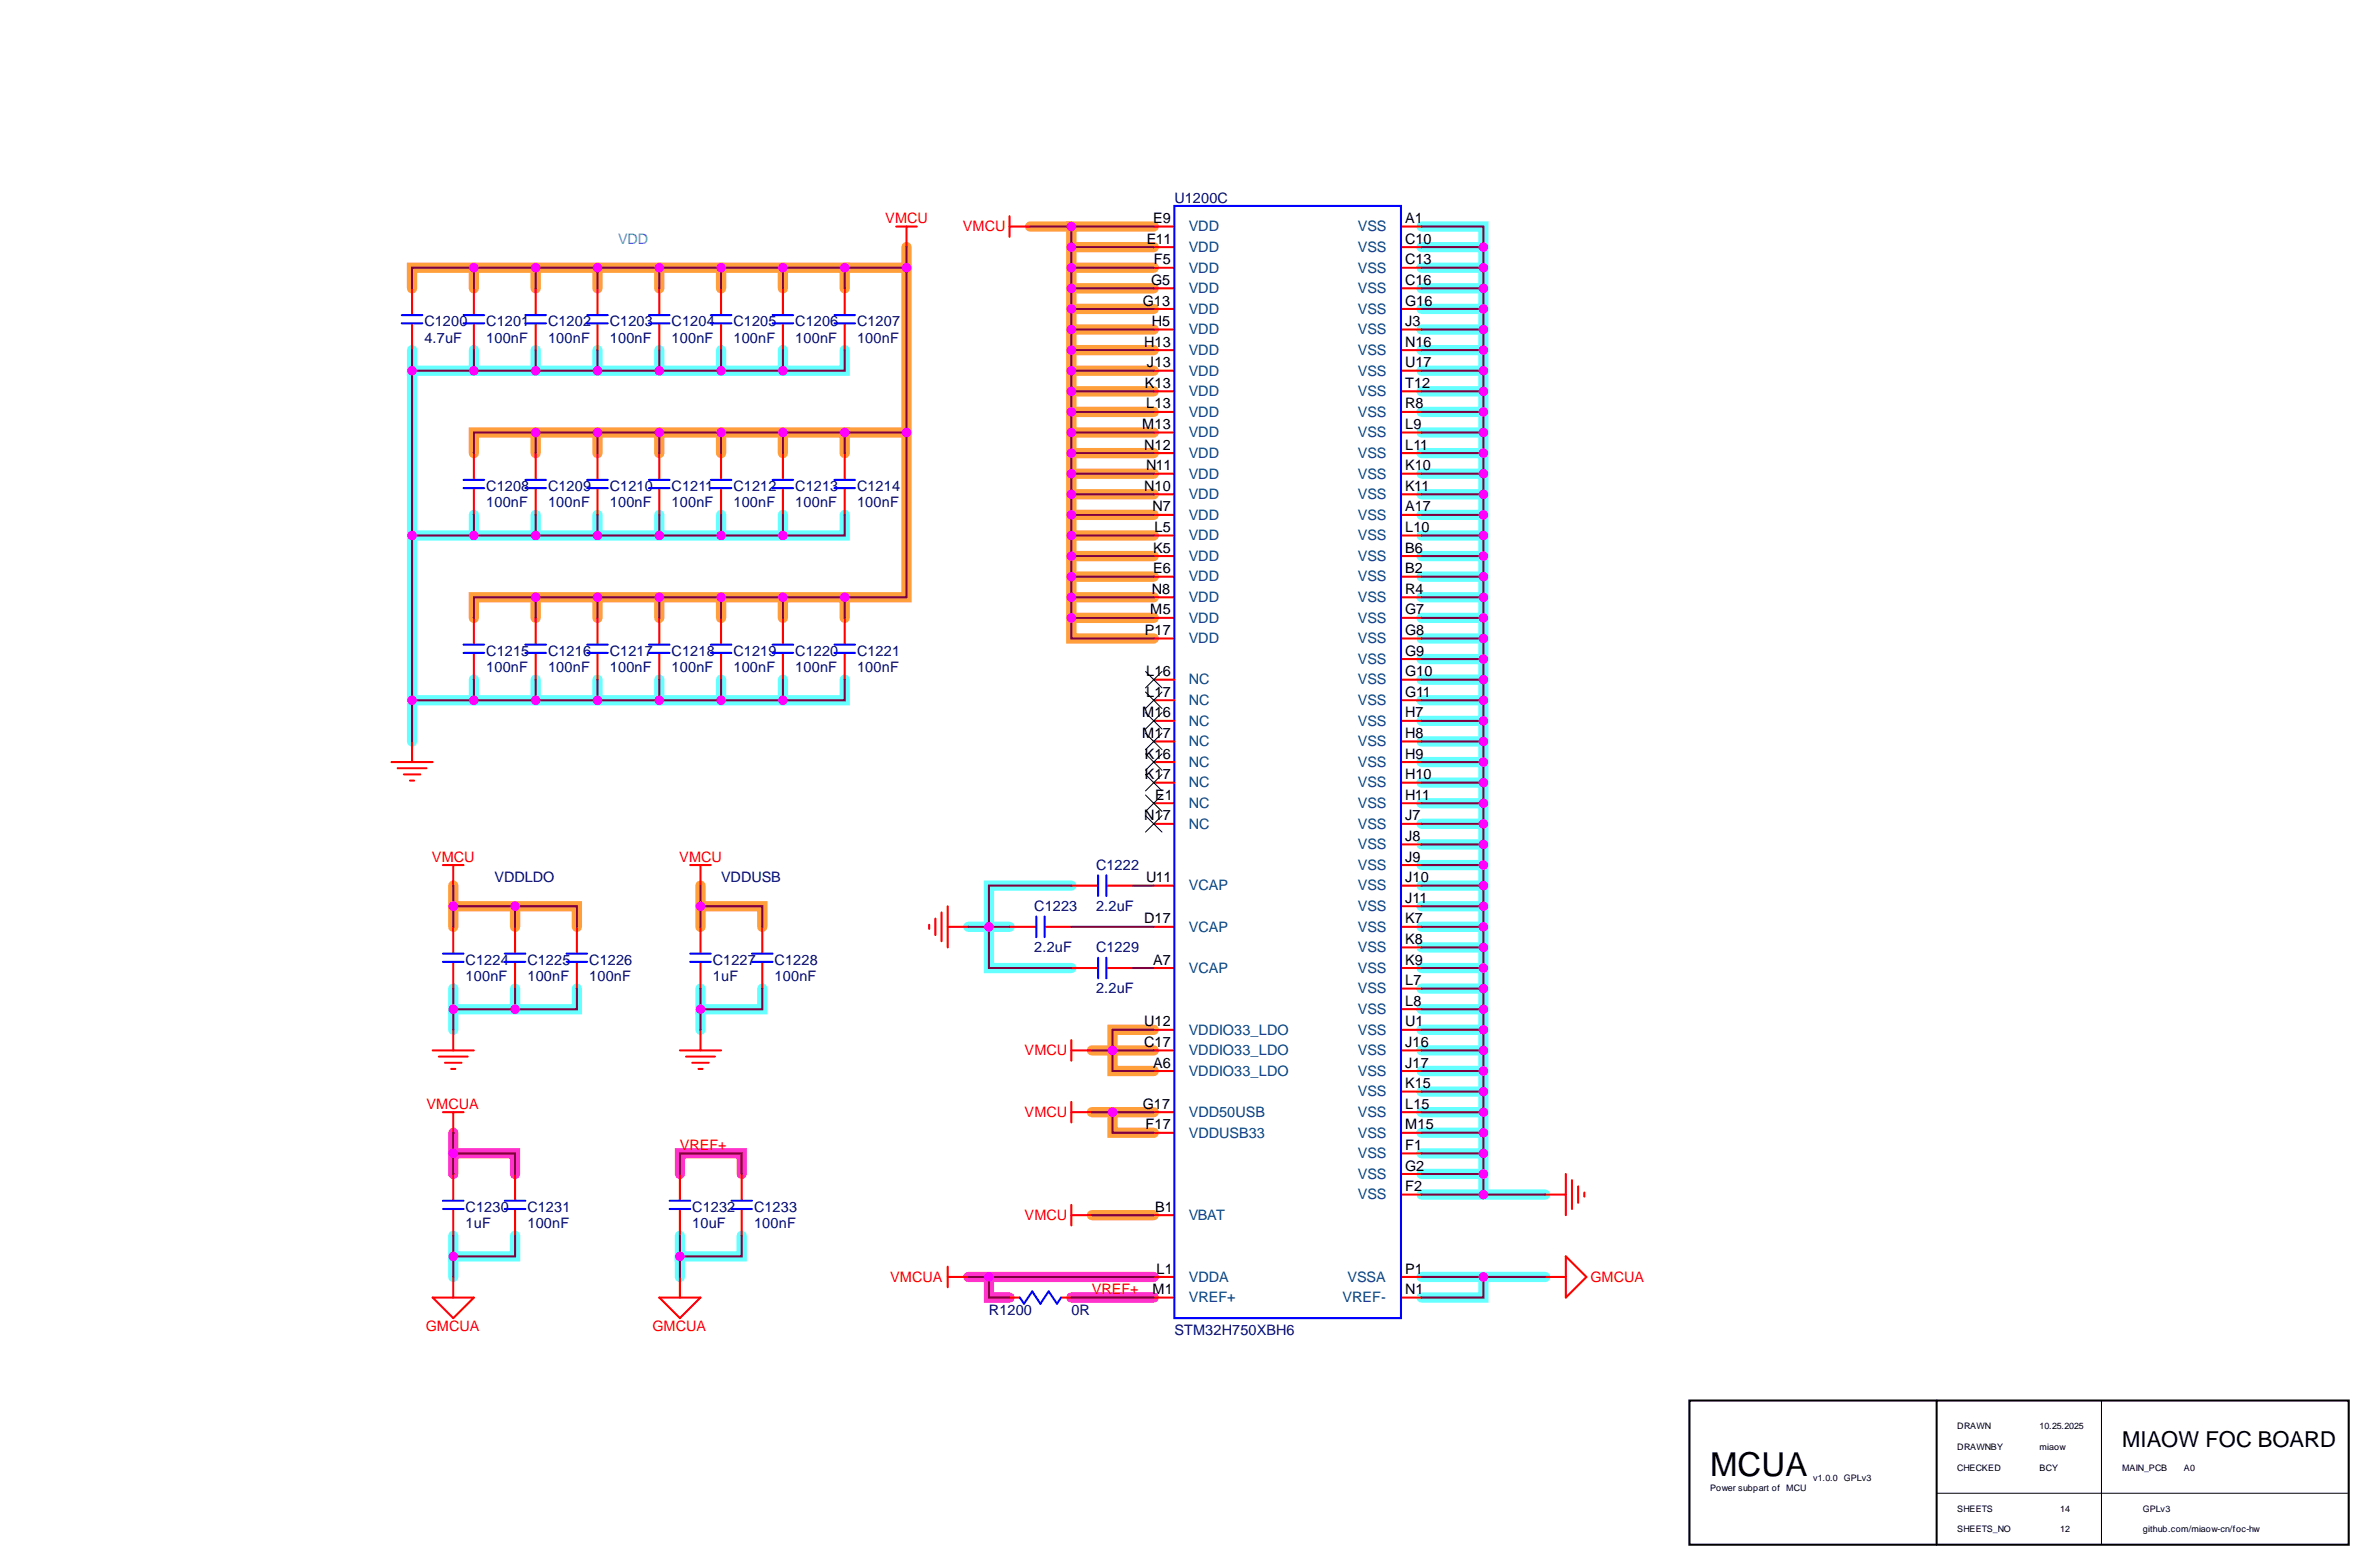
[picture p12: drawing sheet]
<svg xmlns="http://www.w3.org/2000/svg" width="292mm" height="193mm" viewBox="0 0 292 193" stroke-linecap="round" stroke-linejoin="round" font-family="sans-serif">
<defs><g id="words">
<text font-size="4.1" x="210.7" y="181.8">MCUA</text>
<text font-size="2.7" x="261.4" y="178.2">MIAOW FOC BOARD</text>
<g font-size="1.8" fill="#f00">
<text x="109.1" y="27.5">VMCU</text>
<text x="118.6" y="28.5">VMCU</text>
<text x="53.2" y="106.1">VMCU</text>
<text x="83.7" y="106.1">VMCU</text>
<text x="126.2" y="129.9">VMCU</text>
<text x="52.5" y="136.5">VMCUA</text>
<text x="126.2" y="137.6">VMCU</text>
<text x="83.8" y="141.6">VREF+</text>
<text x="126.2" y="150.2">VMCU</text>
<text x="109.6" y="157.8">VMCUA</text>
<text x="134.5" y="159.4">VREF+</text>
<text x="195.9" y="157.8">GMCUA</text>
<text x="52.5" y="163.9">GMCUA</text>
<text x="80.4" y="163.9">GMCUA</text>
</g>
<g font-size="1.8">
<text x="142.1" y="27.5">E9</text>
<text x="173.1" y="27.5">A1</text>
<text x="141.3" y="30">E11</text>
<text x="141.8" y="35.1">G5</text>
<text x="142.1" y="32.5">F5</text>
<text x="173.1" y="30">C10</text>
<text x="173.1" y="32.5">C13</text>
<text x="173.1" y="35.1">C16</text>
<text x="140.8" y="37.6">G13</text>
<text x="141.9" y="40.2">H5</text>
<text x="173.1" y="37.6">G16</text>
<text x="173.1" y="40.2">J3</text>
<text x="141" y="42.7">H13</text>
<text x="141" y="47.8">K13</text>
<text x="141.3" y="45.2">J13</text>
<text x="173.1" y="47.8">T12</text>
<text x="173.1" y="42.7">N16</text>
<text x="173.1" y="45.2">U17</text>
<text x="140.7" y="52.8">M13</text>
<text x="141.2" y="50.3">L13</text>
<text x="173.1" y="50.3">R8</text>
<text x="173.1" y="52.8">L9</text>
<text x="141" y="55.4">N12</text>
<text x="141.2" y="57.9">N11</text>
<text x="173.1" y="55.4">L11</text>
<text x="173.1" y="57.9">K10</text>
<text x="141" y="60.4">N10</text>
<text x="142" y="63">N7</text>
<text x="142.2" y="65.5">L5</text>
<text x="173.1" y="65.5">L10</text>
<text x="173.1" y="60.4">K11</text>
<text x="173.1" y="63">A17</text>
<text x="142.1" y="68.1">K5</text>
<text x="142.1" y="70.6">E6</text>
<text x="173.1" y="68.1">B6</text>
<text x="173.1" y="70.6">B2</text>
<text x="141.7" y="75.7">M5</text>
<text x="141.9" y="73.1">N8</text>
<text x="173.1" y="73.1">R4</text>
<text x="173.1" y="75.7">G7</text>
<text x="141" y="78.2">P17</text>
<text x="141.2" y="83.3">L16</text>
<text x="173.1" y="78.2">G8</text>
<text x="173.1" y="80.7">G9</text>
<text x="173.1" y="83.3">G10</text>
<text x="140.7" y="88.3">M16</text>
<text x="141.2" y="85.8">L17</text>
<text x="173.1" y="85.8">G11</text>
<text x="173.1" y="88.3">H7</text>
<text x="140.7" y="90.9">M17</text>
<text x="141" y="93.4">K16</text>
<text x="141" y="96">K17</text>
<text x="173.1" y="90.9">H8</text>
<text x="173.1" y="93.4">H9</text>
<text x="173.1" y="96">H10</text>
<text x="141" y="101">N17</text>
<text x="142.3" y="98.5">E1</text>
<text x="173.1" y="98.5">H11</text>
<text x="173.1" y="101">J7</text>
<text x="173.1" y="103.6">J8</text>
<text x="173.1" y="106.1">J9</text>
<text x="141" y="113.7">D17</text>
<text x="141.2" y="108.6">U11</text>
<text x="173.1" y="108.6">J10</text>
<text x="173.1" y="111.2">J11</text>
<text x="173.1" y="113.7">K7</text>
<text x="142.1" y="118.8">A7</text>
<text x="173.1" y="116.2">K8</text>
<text x="173.1" y="118.8">K9</text>
<text x="173.1" y="121.3">L7</text>
<text x="173.1" y="123.9">L8</text>
<text x="141" y="128.9">C17</text>
<text x="141" y="126.4">U12</text>
<text x="142.1" y="131.5">A6</text>
<text x="173.1" y="131.5">J17</text>
<text x="173.1" y="128.9">J16</text>
<text x="173.1" y="126.4">U1</text>
<text x="140.8" y="136.5">G17</text>
<text x="173.1" y="134">K15</text>
<text x="173.1" y="136.5">L15</text>
<text x="141.1" y="139.1">F17</text>
<text x="173.1" y="139.1">M15</text>
<text x="173.1" y="141.6">F1</text>
<text x="142.3" y="149.2">B1</text>
<text x="173.1" y="146.7">F2</text>
<text x="173.1" y="144.1">G2</text>
<text x="142" y="159.4">M1</text>
<text x="142.5" y="156.8">L1</text>
<text x="173.1" y="159.4">N1</text>
<text x="173.1" y="156.8">P1</text>
</g>
<g font-size="1.8" fill="#00007f">
<text x="144.7" y="24.9">U1200C</text>
<text x="52.3" y="40.2">C1200</text>
<text x="59.9" y="40.2">C1201</text>
<text x="67.5" y="40.2">C1202</text>
<text x="75.1" y="40.2">C1203</text>
<text x="82.7" y="40.2">C1204</text>
<text x="90.4" y="40.2">C1205</text>
<text x="98" y="40.2">C1206</text>
<text x="105.6" y="40.2">C1207</text>
<text x="59.9" y="60.4">C1208</text>
<text x="67.5" y="60.4">C1209</text>
<text x="75.1" y="60.4">C1210</text>
<text x="82.7" y="60.4">C1211</text>
<text x="90.4" y="60.4">C1212</text>
<text x="98" y="60.4">C1213</text>
<text x="105.6" y="60.4">C1214</text>
<text x="59.9" y="80.7">C1215</text>
<text x="67.5" y="80.7">C1216</text>
<text x="75.1" y="80.7">C1217</text>
<text x="82.7" y="80.7">C1218</text>
<text x="90.4" y="80.7">C1219</text>
<text x="98" y="80.7">C1220</text>
<text x="105.6" y="80.7">C1221</text>
<text x="135" y="107.1">C1222</text>
<text x="60.9" y="108.6">VDDLDO</text>
<text x="88.8" y="108.6">VDDUSB</text>
<text x="127.4" y="112.2">C1223</text>
<text x="57.4" y="118.8">C1224</text>
<text x="65" y="118.8">C1225</text>
<text x="72.6" y="118.8">C1226</text>
<text x="87.8" y="118.8">C1227</text>
<text x="95.4" y="118.8">C1228</text>
<text x="135" y="117.3">C1229</text>
<text x="57.4" y="149.2">C1230</text>
<text x="65" y="149.2">C1231</text>
<text x="85.3" y="149.2">C1232</text>
<text x="92.9" y="149.2">C1233</text>
<text x="121.8" y="161.9">R1200</text>
</g>
<g font-size="1.8" fill="#003f7f">
<text x="146.5" y="28.5">VDD</text>
<text x="167.3" y="28.5">VSS</text>
<text x="146.5" y="31">VDD</text>
<text x="146.5" y="33.6">VDD</text>
<text x="167.3" y="31">VSS</text>
<text x="167.3" y="33.6">VSS</text>
<text x="146.5" y="36.1">VDD</text>
<text x="146.5" y="41.2">VDD</text>
<text x="146.5" y="38.6">VDD</text>
<text x="167.3" y="38.6">VSS</text>
<text x="167.3" y="41.2">VSS</text>
<text x="167.3" y="36.1">VSS</text>
<text x="146.5" y="46.2">VDD</text>
<text x="146.5" y="43.7">VDD</text>
<text x="167.3" y="43.7">VSS</text>
<text x="167.3" y="46.2">VSS</text>
<text x="146.5" y="48.8">VDD</text>
<text x="146.5" y="53.9">VDD</text>
<text x="146.5" y="51.3">VDD</text>
<text x="167.3" y="51.3">VSS</text>
<text x="167.3" y="48.8">VSS</text>
<text x="167.3" y="53.9">VSS</text>
<text x="146.5" y="56.4">VDD</text>
<text x="146.5" y="58.9">VDD</text>
<text x="167.3" y="56.4">VSS</text>
<text x="167.3" y="58.9">VSS</text>
<text x="146.5" y="64">VDD</text>
<text x="146.5" y="61.5">VDD</text>
<text x="167.3" y="61.5">VSS</text>
<text x="167.3" y="64">VSS</text>
<text x="146.5" y="69.1">VDD</text>
<text x="146.5" y="66.5">VDD</text>
<text x="146.5" y="71.6">VDD</text>
<text x="167.3" y="66.5">VSS</text>
<text x="167.3" y="69.1">VSS</text>
<text x="167.3" y="71.6">VSS</text>
<text x="146.5" y="76.7">VDD</text>
<text x="146.5" y="74.1">VDD</text>
<text x="167.3" y="74.1">VSS</text>
<text x="167.3" y="76.7">VSS</text>
<text x="146.5" y="79.2">VDD</text>
<text x="167.3" y="79.2">VSS</text>
<text x="167.3" y="81.8">VSS</text>
<text x="146.5" y="84.3">NC</text>
<text x="146.5" y="86.8">NC</text>
<text x="146.5" y="89.4">NC</text>
<text x="167.3" y="84.3">VSS</text>
<text x="167.3" y="86.8">VSS</text>
<text x="167.3" y="89.4">VSS</text>
<text x="146.5" y="91.9">NC</text>
<text x="146.5" y="94.4">NC</text>
<text x="167.3" y="91.9">VSS</text>
<text x="167.3" y="94.4">VSS</text>
<text x="146.5" y="99.5">NC</text>
<text x="146.5" y="97">NC</text>
<text x="167.3" y="97">VSS</text>
<text x="167.3" y="99.5">VSS</text>
<text x="146.5" y="102">NC</text>
<text x="167.3" y="102">VSS</text>
<text x="167.3" y="104.6">VSS</text>
<text x="167.3" y="107.1">VSS</text>
<text x="146.5" y="109.7">VCAP</text>
<text x="167.3" y="109.7">VSS</text>
<text x="167.3" y="112.2">VSS</text>
<text x="146.5" y="119.8">VCAP</text>
<text x="146.5" y="114.7">VCAP</text>
<text x="167.3" y="114.7">VSS</text>
<text x="167.3" y="117.3">VSS</text>
<text x="167.3" y="119.8">VSS</text>
<text x="167.3" y="122.3">VSS</text>
<text x="167.3" y="124.9">VSS</text>
<text x="146.5" y="129.9">VDDIO33_LDO</text>
<text x="146.5" y="127.4">VDDIO33_LDO</text>
<text x="167.3" y="129.9">VSS</text>
<text x="167.3" y="127.4">VSS</text>
<text x="146.5" y="137.6">VDD50USB</text>
<text x="146.5" y="132.5">VDDIO33_LDO</text>
<text x="167.3" y="135">VSS</text>
<text x="167.3" y="132.5">VSS</text>
<text x="167.3" y="137.6">VSS</text>
<text x="146.5" y="140.1">VDDUSB33</text>
<text x="167.3" y="140.1">VSS</text>
<text x="167.3" y="142.6">VSS</text>
<text x="167.3" y="147.7">VSS</text>
<text x="167.3" y="145.2">VSS</text>
<text x="146.5" y="150.2">VBAT</text>
<text x="146.5" y="160.4">VREF+</text>
<text x="146.5" y="157.8">VDDA</text>
<text x="165.4" y="160.4">VREF-</text>
<text x="166" y="157.8">VSSA</text>
</g>
<text font-size="1.8" fill="#4a86e8" x="76.1" y="30">VDD</text>
<g font-size="1.8" fill="#000080">
<text x="52.3" y="42.2">4.7uF</text>
<text x="59.9" y="42.2">100nF</text>
<text x="67.5" y="42.2">100nF</text>
<text x="75.1" y="42.2">100nF</text>
<text x="82.7" y="42.2">100nF</text>
<text x="90.4" y="42.2">100nF</text>
<text x="98" y="42.2">100nF</text>
<text x="105.6" y="42.2">100nF</text>
<text x="59.9" y="62.5">100nF</text>
<text x="67.5" y="62.5">100nF</text>
<text x="75.1" y="62.5">100nF</text>
<text x="82.7" y="62.5">100nF</text>
<text x="90.4" y="62.5">100nF</text>
<text x="98" y="62.5">100nF</text>
<text x="105.6" y="62.5">100nF</text>
<text x="59.9" y="82.8">100nF</text>
<text x="67.5" y="82.8">100nF</text>
<text x="75.1" y="82.8">100nF</text>
<text x="82.7" y="82.8">100nF</text>
<text x="90.4" y="82.8">100nF</text>
<text x="98" y="82.8">100nF</text>
<text x="105.6" y="82.8">100nF</text>
<text x="135" y="112.2">2.2uF</text>
<text x="127.4" y="117.3">2.2uF</text>
<text x="57.4" y="120.8">100nF</text>
<text x="65" y="120.8">100nF</text>
<text x="72.6" y="120.8">100nF</text>
<text x="87.8" y="120.8">1uF</text>
<text x="95.4" y="120.8">100nF</text>
<text x="135" y="122.3">2.2uF</text>
<text x="57.4" y="151.3">1uF</text>
<text x="65" y="151.3">100nF</text>
<text x="85.3" y="151.3">10uF</text>
<text x="92.9" y="151.3">100nF</text>
<text x="132" y="161.9">0R</text>
<text x="144.7" y="164.4">STM32H750XBH6</text>
</g>
<g font-size="1.1">
<text x="241.1" y="176">DRAWN</text>
<text x="241.1" y="178.6">DRAWNBY</text>
<text x="251.3" y="176">10.25.2025</text>
<text x="251.3" y="178.6">miaow</text>
<text x="210.7" y="183.6">Power subpart of</text>
<text x="220.1" y="183.6">MCU</text>
<text x="223.4" y="182.4">v1.0.0 GPLv3</text>
<text x="241.1" y="181.1">CHECKED</text>
<text x="251.3" y="181.1">BCY</text>
<text x="261.4" y="181.1">MAIN_PCB</text>
<text x="269" y="181.1">A0</text>
<text x="241.1" y="186.2">SHEETS</text>
<text x="241.1" y="188.7">SHEETS_NO</text>
<text x="253.8" y="186.2">14</text>
<text x="253.8" y="188.7">12</text>
<text x="264" y="188.7">github.com/miaow-cn/foc-hw</text>
<text x="264" y="186.2">GPLv3</text>
</g>
</g></defs>
<g fill="none" stroke="#ff9f3b" stroke-width="1.3">
<path d="M50.8 35.5v-2.5h53.3v2.5M58.4 33v2.5M66 33v2.5M73.6 33v2.5M81.2 33v2.5M88.8 33v2.5M96.5 33v2.5M104.1 33h7.6M111.7 30.4v43.2h-7.6M126.9 27.9h5.1M132 30.4h10.1M132 35.5h10.1"/>
<path d="M132 33h10.1M132 38h10.1M142.1 27.9h-10.1v50.7h10.1M58.4 55.8v-2.5h45.7v2.5M66 53.3v2.5M73.6 53.3v2.5M81.2 53.3v2.5M88.8 53.3v2.5M96.5 53.3v2.5M104.1 53.3h7.6M132 48.2h10.1M132 40.6h10.1"/>
<path d="M132 53.3h10.1M132 55.8h10.1M132 45.7h10.1M132 43.1h10.1M132 58.3h10.1M132 50.7h10.1M58.4 76.1v-2.5h45.7v2.5M66 73.6v2.5M73.6 73.6v2.5M81.2 73.6v2.5M88.8 73.6v2.5M96.5 73.6v2.5"/>
<path d="M132 63.4h10.1M132 60.9h10.1M132 68.5h10.1M132 65.9h10.1M132 71h10.1M132 73.6h10.1M132 76.1h10.1M55.8 111.6h15.3v2.5M55.8 109.1v5M63.5 111.6v2.5M86.3 109.1v5M86.3 111.6h7.6v2.5"/>
<path d="M134.5 129.4h7.6M134.5 137h7.6M137.1 137v2.5h5M142.1 126.8h-5v5.1h5M134.5 149.6h7.6"/>
</g>
<g fill="none" stroke="#6ff" stroke-width="1.3">
<path d="M175.1 27.9h7.6v119.2M175.1 38h7.6M175.1 30.4h7.6M175.1 33h7.6M175.1 35.5h7.6M50.8 43.1v2.6h53.3v-2.6M50.8 45.7v45.6M58.4 43.1v2.6M66 43.1v2.6M73.6 43.1v2.6M81.2 43.1v2.6M88.8 43.1v2.6"/>
<path d="M96.5 43.1v2.6M175.1 50.7h7.6M175.1 48.2h7.6M175.1 40.6h7.6M175.1 43.1h7.6M175.1 45.7h7.6M175.1 55.8h7.6M175.1 58.3h7.6M175.1 53.3h7.6M58.4 63.4v2.5M66 63.4v2.5M73.6 63.4v2.5"/>
<path d="M81.2 63.4v2.5M88.8 63.4v2.5M96.5 63.4v2.5M104.1 63.4v2.5h-53.3M175.1 65.9h7.6M175.1 60.9h7.6M175.1 68.5h7.6M175.1 71h7.6M175.1 63.4h7.6M175.1 73.6h7.6M175.1 76.1h7.6M175.1 78.6h7.6"/>
<path d="M58.4 83.7v2.5M66 83.7v2.5M73.6 83.7v2.5M81.2 83.7v2.5M88.8 83.7v2.5M96.5 83.7v2.5M104.1 83.7v2.5h-53.3M175.1 81.2h7.6M175.1 83.7h7.6M175.1 86.2h7.6M175.1 88.8h7.6M175.1 91.3h7.6"/>
<path d="M175.1 93.8h7.6M175.1 96.4h7.6M175.1 98.9h7.6M119.3 114.1h5.1M132 109.1h-10.2v10.1h10.2M175.1 101.5h7.6M175.1 104h7.6M175.1 106.5h7.6M175.1 109.1h7.6M175.1 111.6h7.6M175.1 114.1h7.6M175.1 116.7h7.6"/>
<path d="M175.1 119.2h7.6M55.8 121.7v2.6h15.3v-2.6M55.8 124.3v2.5M63.5 121.7v2.6M86.3 121.7v2.6h7.6v-2.6M86.3 124.3v2.5M175.1 134.4h7.6M175.1 139.5h7.6M175.1 131.9h7.6M175.1 137h7.6M175.1 121.7h7.6M175.1 124.3h7.6"/>
<path d="M175.1 129.4h7.6M175.1 126.8h7.6M55.8 152.2v2.5h7.7v-2.5M55.8 154.7v2.6M83.8 152.2v2.5h7.6v-2.5M83.8 154.7v2.6M175.1 157.3h15.3M175.1 147.1h15.3M175.1 142h7.6M175.1 144.6h7.6M182.7 157.3v2.5h-7.6"/>
</g>
<path d="M55.8 139.5v5.1M55.8 142h7.7v2.6M83.8 144.6v-2.6h7.6v2.6M119.3 157.3h22.8M121.8 157.3v2.5h2.6M132 159.8h10.1" fill="none" stroke="#f3c" stroke-width="1.3"/>
<path d="M208.1 172.5h81.3v17.7h-81.3zM238.6 172.5v17.7" fill="none" stroke="#000" stroke-width=".25"/>
<g fill="none" stroke="#000" stroke-width=".12">
<path d="M141.1 82.7l2.1 2M141.1 85.2l2.1 2M141.1 87.8l2.1 2M141.1 90.3l2.1 2M141.1 92.8l2.1 2.1M141.1 95.4l2.1 2M141.1 97.9l2.1 2M143.2 82.7l-2.1 2M143.2 85.2l-2.1 2M143.2 87.8l-2.1 2M143.2 90.3l-2.1 2M143.2 92.8l-2.1 2.1"/>
<path d="M143.2 95.4l-2.1 2M143.2 97.9l-2.1 2M141.1 100.4l2.1 2.1M143.2 100.4l-2.1 2.1M258.9 172.5v17.7M238.6 183.9h50.8"/>
</g>
<g fill="none" stroke="#f00" stroke-width=".25">
<path d="M50.8 35.5v3.2M50.8 39.9v3.2M58.4 35.5v3.2M58.4 39.9v3.2M66 35.5v3.2M66 39.9v3.2M73.6 35.5v3.2M73.6 39.9v3.2M81.2 35.5v3.2M81.2 39.9v3.2M88.8 35.5v3.2M88.8 39.9v3.2"/>
<path d="M96.5 35.5v3.2M96.5 39.9v3.2M104.1 35.5v3.2M104.1 39.9v3.2M110.4 27.9h2.5M111.7 27.9v2.5M124.4 27.9h2.5M124.4 26.6v2.6M142.1 30.4h2.6M142.1 38h2.6M142.1 35.5h2.6M142.1 27.9h2.6"/>
<path d="M142.1 33h2.6M172.6 30.4h2.5M172.6 38h2.5M172.6 35.5h2.5M172.6 27.9h2.5M172.6 33h2.5M58.4 55.8v3.2M66 55.8v3.2M73.6 55.8v3.2M81.2 55.8v3.2M88.8 55.8v3.2M96.5 55.8v3.2"/>
<path d="M104.1 55.8v3.2M142.1 48.2h2.6M142.1 50.7h2.6M142.1 40.6h2.6M142.1 53.3h2.6M142.1 55.8h2.6M142.1 45.7h2.6M142.1 43.1h2.6M142.1 58.3h2.6M172.6 48.2h2.5M172.6 50.7h2.5M172.6 40.6h2.5"/>
<path d="M172.6 53.3h2.5M172.6 55.8h2.5M172.6 45.7h2.5M172.6 43.1h2.5M172.6 58.3h2.5M58.4 60.2v3.2M58.4 76.1v3.2M66 60.2v3.2M66 76.1v3.2M73.6 60.2v3.2M73.6 76.1v3.2M81.2 60.2v3.2"/>
<path d="M81.2 76.1v3.2M88.8 60.2v3.2M88.8 76.1v3.2M96.5 60.2v3.2M96.5 76.1v3.2M104.1 60.2v3.2M104.1 76.1v3.2M142.1 65.9h2.6M142.1 60.9h2.6M142.1 63.4h2.6M142.1 68.5h2.6M142.1 78.6h2.6"/>
<path d="M142.1 71h2.6M142.1 76.1h2.6M142.1 73.6h2.6M172.6 65.9h2.5M172.6 60.9h2.5M172.6 63.4h2.5M172.6 68.5h2.5M172.6 78.6h2.5M172.6 71h2.5M172.6 76.1h2.5M172.6 73.6h2.5M48.2 93.8h5.1"/>
<path d="M49 94.6h3.5M49.7 95.4h2.1M50.5 96.1h.5M50.8 91.3v2.5M58.4 80.5v3.2M66 80.5v3.2M73.6 80.5v3.2M81.2 80.5v3.2M88.8 80.5v3.2M96.5 80.5v3.2M104.1 80.5v3.2M142.1 98.9h2.6"/>
<path d="M142.1 83.7h2.6M142.1 86.2h2.6M142.1 88.8h2.6M142.1 91.3h2.6M142.1 93.8h2.6M142.1 96.4h2.6M172.6 98.9h2.5M172.6 81.2h2.5M172.6 83.7h2.5M172.6 86.2h2.5M172.6 88.8h2.5M172.6 91.3h2.5"/>
<path d="M172.6 93.8h2.5M172.6 96.4h2.5M54.6 106.5h2.5M55.8 106.5v2.6M55.8 114.1v3.2M55.8 118.6v3.1M63.5 114.1v3.2M63.5 118.6v3.1M71.1 114.1v3.2M71.1 118.6v3.1M85 106.5h2.6M86.3 106.5v2.6"/>
<path d="M86.3 114.1v3.2M86.3 118.6v3.1M93.9 114.1v3.2M93.9 118.6v3.1M114.5 113.9v.5M115.2 113.1v2M116 112.4v3.5M116.8 114.1h2.5M116.8 111.6v5.1M124.4 114.1h3.1M128.8 114.1h3.2M132 119.2h3.2"/>
<path d="M132 109.1h3.2M136.4 119.2h3.2M136.4 109.1h3.2M142.1 119.2h2.6M142.1 114.1h2.6M142.1 101.5h2.6M142.1 109.1h2.6M172.6 119.2h2.5M172.6 114.1h2.5M172.6 101.5h2.5M172.6 109.1h2.5M172.6 104h2.5"/>
<path d="M172.6 106.5h2.5M172.6 111.6h2.5M172.6 116.7h2.5M53.3 129.4h5.1M54.1 130.1h3.5M54.6 137h2.5M54.8 130.9h2.1M55.6 131.6h.5M55.8 126.8v2.6M55.8 137v2.5M83.8 129.4h5M84.5 130.1h3.6"/>
<path d="M85.3 130.9h2M86 131.6h.6M86.3 126.8v2.6M132 129.4h2.5M132 137h2.5M132 128.1v2.5M132 135.7v2.5M142.1 139.5h2.6M142.1 131.9h2.6M142.1 129.4h2.6M142.1 137h2.6M142.1 126.8h2.6"/>
<path d="M172.6 134.4h2.5M172.6 139.5h2.5M172.6 131.9h2.5M172.6 129.4h2.5M172.6 137h2.5M172.6 121.7h2.5M172.6 124.3h2.5M172.6 126.8h2.5M53.3 159.8h5.1l-2.6 2.5zM55.8 144.6v3.1M55.8 149v3.2M55.8 157.3v2.5"/>
<path d="M63.5 144.6v3.1M63.5 149v3.2M81.2 159.8h5.1l-2.5 2.5zM83.8 144.6v3.1M83.8 149v3.2M83.8 157.3v2.5M91.4 144.6v3.1M91.4 149v3.2M116.8 157.3h2.5M116.8 156v2.5M124.4 159.8h1.2M130.7 159.8h1.3"/>
<path d="M132 149.6h2.5M132 148.4v2.5M142.1 159.8h2.6M142.1 157.3h2.6M142.1 149.6h2.6M172.6 159.8h2.5M172.6 157.3h2.5M172.6 147.1h2.5M172.6 142h2.5M172.6 144.6h2.5M190.4 157.3h2.5M190.4 147.1h2.5"/>
<path d="M192.9 144.6v5M192.9 154.7l2.5 2.6-2.5 2.5zM193.7 145.3v3.6M194.4 146.1v2M195.2 146.9v.5"/>
</g>
<g fill="none" stroke="#00f" stroke-width=".25">
<path d="M49.5 39.8h2.5M49.5 38.8h2.5M57.1 39.8h2.5M57.1 38.8h2.5M64.7 39.8h2.6M64.7 38.8h2.6M72.3 39.8h2.6M72.3 38.8h2.6M80 39.8h2.5M80 38.8h2.5M87.6 39.8h2.5M87.6 38.8h2.5"/>
<path d="M95.2 39.8h2.5M95.2 38.8h2.5M102.8 39.8h2.5M102.8 38.8h2.5M144.7 25.4h27.9v136.9h-27.9zM57.1 59.1h2.5M64.7 59.1h2.6M72.3 59.1h2.6M80 59.1h2.5M87.6 59.1h2.5M95.2 59.1h2.5M102.8 59.1h2.5"/>
<path d="M57.1 60.1h2.5M57.1 79.4h2.5M64.7 60.1h2.6M64.7 79.4h2.6M72.3 60.1h2.6M72.3 79.4h2.6M80 60.1h2.5M80 79.4h2.5M87.6 60.1h2.5M87.6 79.4h2.5M95.2 60.1h2.5M95.2 79.4h2.5"/>
<path d="M102.8 60.1h2.5M102.8 79.4h2.5M57.1 80.4h2.5M64.7 80.4h2.6M72.3 80.4h2.6M80 80.4h2.5M87.6 80.4h2.5M95.2 80.4h2.5M102.8 80.4h2.5M54.6 118.4h2.5M54.6 117.4h2.5M62.2 118.4h2.5"/>
<path d="M62.2 117.4h2.5M69.8 118.4h2.5M69.8 117.4h2.5M85 118.4h2.6M85 117.4h2.6M92.6 118.4h2.6M92.6 117.4h2.6M127.7 112.9v2.5M128.7 112.9v2.5M135.3 107.8v2.5M135.3 117.9v2.6M136.3 107.8v2.5"/>
<path d="M136.3 117.9v2.6M54.6 148.9h2.5M54.6 147.9h2.5M62.2 148.9h2.5M62.2 147.9h2.5M82.5 148.9h2.5M82.5 147.9h2.5M90.1 148.9h2.5M90.1 147.9h2.5M125.6 159.8l.5 .8 1.1-1.6 1 1.6 1-1.6 1 1.6 .5-.8"/>
</g>
<path d="M132 30.4h10.1" fill="none" stroke="#7f003f" stroke-width=".25"/>
<circle cx="132" cy="30.4" r=".51" fill="#f0f"/>
<circle cx="132" cy="30.4" r=".51" fill="none" stroke="#f0f" stroke-width=".12"/>
<path d="M132 48.2h10.1" fill="none" stroke="#7f003f" stroke-width=".25"/>
<circle cx="132" cy="48.2" r=".51" fill="#f0f"/>
<circle cx="132" cy="48.2" r=".51" fill="none" stroke="#f0f" stroke-width=".12"/>
<path d="M132 35.5h10.1" fill="none" stroke="#7f003f" stroke-width=".25"/>
<circle cx="132" cy="35.5" r=".51" fill="#f0f"/>
<circle cx="132" cy="35.5" r=".51" fill="none" stroke="#f0f" stroke-width=".12"/>
<path d="M132 40.6h10.1" fill="none" stroke="#7f003f" stroke-width=".25"/>
<circle cx="132" cy="40.6" r=".51" fill="#f0f"/>
<circle cx="132" cy="40.6" r=".51" fill="none" stroke="#f0f" stroke-width=".12"/>
<path d="M132 33h10.1" fill="none" stroke="#7f003f" stroke-width=".25"/>
<circle cx="132" cy="33" r=".51" fill="#f0f"/>
<circle cx="132" cy="33" r=".51" fill="none" stroke="#f0f" stroke-width=".12"/>
<path d="M132 53.3h10.1" fill="none" stroke="#7f003f" stroke-width=".25"/>
<circle cx="132" cy="53.3" r=".51" fill="#f0f"/>
<circle cx="132" cy="53.3" r=".51" fill="none" stroke="#f0f" stroke-width=".12"/>
<path d="M132 38h10.1" fill="none" stroke="#7f003f" stroke-width=".25"/>
<circle cx="132" cy="38" r=".51" fill="#f0f"/>
<circle cx="132" cy="38" r=".51" fill="none" stroke="#f0f" stroke-width=".12"/>
<path d="M132 55.8h10.1" fill="none" stroke="#7f003f" stroke-width=".25"/>
<circle cx="132" cy="55.8" r=".51" fill="#f0f"/>
<circle cx="132" cy="55.8" r=".51" fill="none" stroke="#f0f" stroke-width=".12"/>
<path d="M132 63.4h10.1" fill="none" stroke="#7f003f" stroke-width=".25"/>
<circle cx="132" cy="63.4" r=".51" fill="#f0f"/>
<circle cx="132" cy="63.4" r=".51" fill="none" stroke="#f0f" stroke-width=".12"/>
<path d="M132 45.7h10.1" fill="none" stroke="#7f003f" stroke-width=".25"/>
<circle cx="132" cy="45.7" r=".51" fill="#f0f"/>
<circle cx="132" cy="45.7" r=".51" fill="none" stroke="#f0f" stroke-width=".12"/>
<path d="M132 43.1h10.1" fill="none" stroke="#7f003f" stroke-width=".25"/>
<circle cx="132" cy="43.1" r=".51" fill="#f0f"/>
<circle cx="132" cy="43.1" r=".51" fill="none" stroke="#f0f" stroke-width=".12"/>
<path d="M132 60.9h10.1" fill="none" stroke="#7f003f" stroke-width=".25"/>
<circle cx="132" cy="60.9" r=".51" fill="#f0f"/>
<circle cx="132" cy="60.9" r=".51" fill="none" stroke="#f0f" stroke-width=".12"/>
<path d="M132 58.3h10.1" fill="none" stroke="#7f003f" stroke-width=".25"/>
<circle cx="132" cy="58.3" r=".51" fill="#f0f"/>
<circle cx="132" cy="58.3" r=".51" fill="none" stroke="#f0f" stroke-width=".12"/>
<path d="M132 68.5h10.1" fill="none" stroke="#7f003f" stroke-width=".25"/>
<circle cx="132" cy="68.5" r=".51" fill="#f0f"/>
<circle cx="132" cy="68.5" r=".51" fill="none" stroke="#f0f" stroke-width=".12"/>
<path d="M132 65.9h10.1" fill="none" stroke="#7f003f" stroke-width=".25"/>
<circle cx="132" cy="65.9" r=".51" fill="#f0f"/>
<circle cx="132" cy="65.9" r=".51" fill="none" stroke="#f0f" stroke-width=".12"/>
<path d="M132 50.7h10.1" fill="none" stroke="#7f003f" stroke-width=".25"/>
<circle cx="132" cy="50.7" r=".51" fill="#f0f"/>
<circle cx="132" cy="50.7" r=".51" fill="none" stroke="#f0f" stroke-width=".12"/>
<path d="M132 71h10.1" fill="none" stroke="#7f003f" stroke-width=".25"/>
<circle cx="132" cy="71" r=".51" fill="#f0f"/>
<circle cx="132" cy="71" r=".51" fill="none" stroke="#f0f" stroke-width=".12"/>
<path d="M132 73.6h10.1" fill="none" stroke="#7f003f" stroke-width=".25"/>
<circle cx="132" cy="73.6" r=".51" fill="#f0f"/>
<circle cx="132" cy="73.6" r=".51" fill="none" stroke="#f0f" stroke-width=".12"/>
<path d="M142.1 27.9h-10.1v50.7h10.1" fill="none" stroke="#7f003f" stroke-width=".25"/>
<circle cx="132" cy="27.9" r=".51" fill="#f0f"/>
<circle cx="132" cy="27.9" r=".51" fill="none" stroke="#f0f" stroke-width=".12"/>
<circle cx="132" cy="30.4" r=".51" fill="#f0f"/>
<circle cx="132" cy="30.4" r=".51" fill="none" stroke="#f0f" stroke-width=".12"/>
<circle cx="132" cy="33" r=".51" fill="#f0f"/>
<circle cx="132" cy="33" r=".51" fill="none" stroke="#f0f" stroke-width=".12"/>
<circle cx="132" cy="35.5" r=".51" fill="#f0f"/>
<circle cx="132" cy="35.5" r=".51" fill="none" stroke="#f0f" stroke-width=".12"/>
<circle cx="132" cy="38" r=".51" fill="#f0f"/>
<circle cx="132" cy="38" r=".51" fill="none" stroke="#f0f" stroke-width=".12"/>
<circle cx="132" cy="40.6" r=".51" fill="#f0f"/>
<circle cx="132" cy="40.6" r=".51" fill="none" stroke="#f0f" stroke-width=".12"/>
<circle cx="132" cy="43.1" r=".51" fill="#f0f"/>
<circle cx="132" cy="43.1" r=".51" fill="none" stroke="#f0f" stroke-width=".12"/>
<circle cx="132" cy="45.7" r=".51" fill="#f0f"/>
<circle cx="132" cy="45.7" r=".51" fill="none" stroke="#f0f" stroke-width=".12"/>
<circle cx="132" cy="48.2" r=".51" fill="#f0f"/>
<circle cx="132" cy="48.2" r=".51" fill="none" stroke="#f0f" stroke-width=".12"/>
<circle cx="132" cy="50.7" r=".51" fill="#f0f"/>
<circle cx="132" cy="50.7" r=".51" fill="none" stroke="#f0f" stroke-width=".12"/>
<circle cx="132" cy="53.3" r=".51" fill="#f0f"/>
<circle cx="132" cy="53.3" r=".51" fill="none" stroke="#f0f" stroke-width=".12"/>
<circle cx="132" cy="55.8" r=".51" fill="#f0f"/>
<circle cx="132" cy="55.8" r=".51" fill="none" stroke="#f0f" stroke-width=".12"/>
<circle cx="132" cy="58.3" r=".51" fill="#f0f"/>
<circle cx="132" cy="58.3" r=".51" fill="none" stroke="#f0f" stroke-width=".12"/>
<circle cx="132" cy="60.9" r=".51" fill="#f0f"/>
<circle cx="132" cy="60.9" r=".51" fill="none" stroke="#f0f" stroke-width=".12"/>
<circle cx="132" cy="63.4" r=".51" fill="#f0f"/>
<circle cx="132" cy="63.4" r=".51" fill="none" stroke="#f0f" stroke-width=".12"/>
<circle cx="132" cy="65.9" r=".51" fill="#f0f"/>
<circle cx="132" cy="65.9" r=".51" fill="none" stroke="#f0f" stroke-width=".12"/>
<circle cx="132" cy="68.5" r=".51" fill="#f0f"/>
<circle cx="132" cy="68.5" r=".51" fill="none" stroke="#f0f" stroke-width=".12"/>
<circle cx="132" cy="71" r=".51" fill="#f0f"/>
<circle cx="132" cy="71" r=".51" fill="none" stroke="#f0f" stroke-width=".12"/>
<circle cx="132" cy="73.6" r=".51" fill="#f0f"/>
<circle cx="132" cy="73.6" r=".51" fill="none" stroke="#f0f" stroke-width=".12"/>
<circle cx="132" cy="76.1" r=".51" fill="#f0f"/>
<circle cx="132" cy="76.1" r=".51" fill="none" stroke="#f0f" stroke-width=".12"/>
<path d="M132 76.1h10.1" fill="none" stroke="#7f003f" stroke-width=".25"/>
<circle cx="132" cy="76.1" r=".51" fill="#f0f"/>
<circle cx="132" cy="76.1" r=".51" fill="none" stroke="#f0f" stroke-width=".12"/>
<path d="M175.1 157.3h15.3" fill="none" stroke="#7f003f" stroke-width=".25"/>
<circle cx="182.8" cy="157.3" r=".51" fill="#f0f"/>
<circle cx="182.8" cy="157.3" r=".51" fill="none" stroke="#f0f" stroke-width=".12"/>
<path d="M182.7 157.3v2.5h-7.6" fill="none" stroke="#7f003f" stroke-width=".25"/>
<circle cx="182.8" cy="157.3" r=".51" fill="#f0f"/>
<circle cx="182.8" cy="157.3" r=".51" fill="none" stroke="#f0f" stroke-width=".12"/>
<path d="M175.1 65.9h7.6" fill="none" stroke="#7f003f" stroke-width=".25"/>
<circle cx="182.8" cy="65.9" r=".51" fill="#f0f"/>
<circle cx="182.8" cy="65.9" r=".51" fill="none" stroke="#f0f" stroke-width=".12"/>
<path d="M175.1 50.7h7.6" fill="none" stroke="#7f003f" stroke-width=".25"/>
<circle cx="182.8" cy="50.7" r=".51" fill="#f0f"/>
<circle cx="182.8" cy="50.7" r=".51" fill="none" stroke="#f0f" stroke-width=".12"/>
<path d="M175.1 38h7.6" fill="none" stroke="#7f003f" stroke-width=".25"/>
<circle cx="182.8" cy="38" r=".51" fill="#f0f"/>
<circle cx="182.8" cy="38" r=".51" fill="none" stroke="#f0f" stroke-width=".12"/>
<path d="M175.1 48.2h7.6" fill="none" stroke="#7f003f" stroke-width=".25"/>
<circle cx="182.8" cy="48.2" r=".51" fill="#f0f"/>
<circle cx="182.8" cy="48.2" r=".51" fill="none" stroke="#f0f" stroke-width=".12"/>
<path d="M175.1 134.4h7.6" fill="none" stroke="#7f003f" stroke-width=".25"/>
<circle cx="182.8" cy="134.4" r=".51" fill="#f0f"/>
<circle cx="182.8" cy="134.4" r=".51" fill="none" stroke="#f0f" stroke-width=".12"/>
<path d="M175.1 139.5h7.6" fill="none" stroke="#7f003f" stroke-width=".25"/>
<circle cx="182.8" cy="139.5" r=".51" fill="#f0f"/>
<circle cx="182.8" cy="139.5" r=".51" fill="none" stroke="#f0f" stroke-width=".12"/>
<path d="M175.1 60.9h7.6" fill="none" stroke="#7f003f" stroke-width=".25"/>
<circle cx="182.8" cy="60.9" r=".51" fill="#f0f"/>
<circle cx="182.8" cy="60.9" r=".51" fill="none" stroke="#f0f" stroke-width=".12"/>
<path d="M175.1 131.9h7.6" fill="none" stroke="#7f003f" stroke-width=".25"/>
<circle cx="182.8" cy="131.9" r=".51" fill="#f0f"/>
<circle cx="182.8" cy="131.9" r=".51" fill="none" stroke="#f0f" stroke-width=".12"/>
<path d="M175.1 30.4h7.6" fill="none" stroke="#7f003f" stroke-width=".25"/>
<circle cx="182.8" cy="30.4" r=".51" fill="#f0f"/>
<circle cx="182.8" cy="30.4" r=".51" fill="none" stroke="#f0f" stroke-width=".12"/>
<path d="M175.1 142h7.6" fill="none" stroke="#7f003f" stroke-width=".25"/>
<circle cx="182.8" cy="142" r=".51" fill="#f0f"/>
<circle cx="182.8" cy="142" r=".51" fill="none" stroke="#f0f" stroke-width=".12"/>
<path d="M175.1 68.5h7.6" fill="none" stroke="#7f003f" stroke-width=".25"/>
<circle cx="182.8" cy="68.5" r=".51" fill="#f0f"/>
<circle cx="182.8" cy="68.5" r=".51" fill="none" stroke="#f0f" stroke-width=".12"/>
<path d="M175.1 137h7.6" fill="none" stroke="#7f003f" stroke-width=".25"/>
<circle cx="182.8" cy="137" r=".51" fill="#f0f"/>
<circle cx="182.8" cy="137" r=".51" fill="none" stroke="#f0f" stroke-width=".12"/>
<path d="M175.1 121.7h7.6" fill="none" stroke="#7f003f" stroke-width=".25"/>
<circle cx="182.8" cy="121.7" r=".51" fill="#f0f"/>
<circle cx="182.8" cy="121.7" r=".51" fill="none" stroke="#f0f" stroke-width=".12"/>
<path d="M175.1 124.3h7.6" fill="none" stroke="#7f003f" stroke-width=".25"/>
<circle cx="182.8" cy="124.3" r=".51" fill="#f0f"/>
<circle cx="182.8" cy="124.3" r=".51" fill="none" stroke="#f0f" stroke-width=".12"/>
<path d="M175.1 40.6h7.6" fill="none" stroke="#7f003f" stroke-width=".25"/>
<circle cx="182.8" cy="40.6" r=".51" fill="#f0f"/>
<circle cx="182.8" cy="40.6" r=".51" fill="none" stroke="#f0f" stroke-width=".12"/>
<path d="M175.1 129.4h7.6" fill="none" stroke="#7f003f" stroke-width=".25"/>
<circle cx="182.8" cy="129.4" r=".51" fill="#f0f"/>
<circle cx="182.8" cy="129.4" r=".51" fill="none" stroke="#f0f" stroke-width=".12"/>
<path d="M175.1 43.1h7.6" fill="none" stroke="#7f003f" stroke-width=".25"/>
<circle cx="182.8" cy="43.1" r=".51" fill="#f0f"/>
<circle cx="182.8" cy="43.1" r=".51" fill="none" stroke="#f0f" stroke-width=".12"/>
<path d="M175.1 45.7h7.6" fill="none" stroke="#7f003f" stroke-width=".25"/>
<circle cx="182.8" cy="45.7" r=".51" fill="#f0f"/>
<circle cx="182.8" cy="45.7" r=".51" fill="none" stroke="#f0f" stroke-width=".12"/>
<path d="M175.1 55.8h7.6" fill="none" stroke="#7f003f" stroke-width=".25"/>
<circle cx="182.8" cy="55.8" r=".51" fill="#f0f"/>
<circle cx="182.8" cy="55.8" r=".51" fill="none" stroke="#f0f" stroke-width=".12"/>
<path d="M175.1 58.3h7.6" fill="none" stroke="#7f003f" stroke-width=".25"/>
<circle cx="182.8" cy="58.3" r=".51" fill="#f0f"/>
<circle cx="182.8" cy="58.3" r=".51" fill="none" stroke="#f0f" stroke-width=".12"/>
<path d="M175.1 71h7.6" fill="none" stroke="#7f003f" stroke-width=".25"/>
<circle cx="182.8" cy="71" r=".51" fill="#f0f"/>
<circle cx="182.8" cy="71" r=".51" fill="none" stroke="#f0f" stroke-width=".12"/>
<path d="M175.1 53.3h7.6" fill="none" stroke="#7f003f" stroke-width=".25"/>
<circle cx="182.8" cy="53.3" r=".51" fill="#f0f"/>
<circle cx="182.8" cy="53.3" r=".51" fill="none" stroke="#f0f" stroke-width=".12"/>
<path d="M175.1 33h7.6" fill="none" stroke="#7f003f" stroke-width=".25"/>
<circle cx="182.8" cy="33" r=".51" fill="#f0f"/>
<circle cx="182.8" cy="33" r=".51" fill="none" stroke="#f0f" stroke-width=".12"/>
<path d="M175.1 35.5h7.6" fill="none" stroke="#7f003f" stroke-width=".25"/>
<circle cx="182.8" cy="35.5" r=".51" fill="#f0f"/>
<circle cx="182.8" cy="35.5" r=".51" fill="none" stroke="#f0f" stroke-width=".12"/>
<path d="M175.1 144.6h7.6" fill="none" stroke="#7f003f" stroke-width=".25"/>
<circle cx="182.8" cy="144.6" r=".51" fill="#f0f"/>
<circle cx="182.8" cy="144.6" r=".51" fill="none" stroke="#f0f" stroke-width=".12"/>
<path d="M175.1 63.4h7.6" fill="none" stroke="#7f003f" stroke-width=".25"/>
<circle cx="182.8" cy="63.4" r=".51" fill="#f0f"/>
<circle cx="182.8" cy="63.4" r=".51" fill="none" stroke="#f0f" stroke-width=".12"/>
<path d="M175.1 126.8h7.6" fill="none" stroke="#7f003f" stroke-width=".25"/>
<circle cx="182.8" cy="126.8" r=".51" fill="#f0f"/>
<circle cx="182.8" cy="126.8" r=".51" fill="none" stroke="#f0f" stroke-width=".12"/>
<path d="M175.1 73.6h7.6" fill="none" stroke="#7f003f" stroke-width=".25"/>
<circle cx="182.8" cy="73.6" r=".51" fill="#f0f"/>
<circle cx="182.8" cy="73.6" r=".51" fill="none" stroke="#f0f" stroke-width=".12"/>
<path d="M175.1 76.1h7.6" fill="none" stroke="#7f003f" stroke-width=".25"/>
<circle cx="182.8" cy="76.1" r=".51" fill="#f0f"/>
<circle cx="182.8" cy="76.1" r=".51" fill="none" stroke="#f0f" stroke-width=".12"/>
<path d="M175.1 78.6h7.6" fill="none" stroke="#7f003f" stroke-width=".25"/>
<circle cx="182.8" cy="78.6" r=".51" fill="#f0f"/>
<circle cx="182.8" cy="78.6" r=".51" fill="none" stroke="#f0f" stroke-width=".12"/>
<path d="M175.1 81.2h7.6" fill="none" stroke="#7f003f" stroke-width=".25"/>
<circle cx="182.8" cy="81.2" r=".51" fill="#f0f"/>
<circle cx="182.8" cy="81.2" r=".51" fill="none" stroke="#f0f" stroke-width=".12"/>
<path d="M175.1 83.7h7.6" fill="none" stroke="#7f003f" stroke-width=".25"/>
<circle cx="182.8" cy="83.7" r=".51" fill="#f0f"/>
<circle cx="182.8" cy="83.7" r=".51" fill="none" stroke="#f0f" stroke-width=".12"/>
<path d="M175.1 86.2h7.6" fill="none" stroke="#7f003f" stroke-width=".25"/>
<circle cx="182.8" cy="86.2" r=".51" fill="#f0f"/>
<circle cx="182.8" cy="86.2" r=".51" fill="none" stroke="#f0f" stroke-width=".12"/>
<path d="M175.1 88.8h7.6" fill="none" stroke="#7f003f" stroke-width=".25"/>
<circle cx="182.8" cy="88.8" r=".51" fill="#f0f"/>
<circle cx="182.8" cy="88.8" r=".51" fill="none" stroke="#f0f" stroke-width=".12"/>
<path d="M175.1 91.3h7.6" fill="none" stroke="#7f003f" stroke-width=".25"/>
<circle cx="182.8" cy="91.3" r=".51" fill="#f0f"/>
<circle cx="182.8" cy="91.3" r=".51" fill="none" stroke="#f0f" stroke-width=".12"/>
<path d="M175.1 93.8h7.6" fill="none" stroke="#7f003f" stroke-width=".25"/>
<circle cx="182.8" cy="93.8" r=".51" fill="#f0f"/>
<circle cx="182.8" cy="93.8" r=".51" fill="none" stroke="#f0f" stroke-width=".12"/>
<path d="M175.1 96.4h7.6" fill="none" stroke="#7f003f" stroke-width=".25"/>
<circle cx="182.8" cy="96.4" r=".51" fill="#f0f"/>
<circle cx="182.8" cy="96.4" r=".51" fill="none" stroke="#f0f" stroke-width=".12"/>
<path d="M175.1 98.9h7.6" fill="none" stroke="#7f003f" stroke-width=".25"/>
<circle cx="182.8" cy="98.9" r=".51" fill="#f0f"/>
<circle cx="182.8" cy="98.9" r=".51" fill="none" stroke="#f0f" stroke-width=".12"/>
<path d="M175.1 101.5h7.6" fill="none" stroke="#7f003f" stroke-width=".25"/>
<circle cx="182.8" cy="101.5" r=".51" fill="#f0f"/>
<circle cx="182.8" cy="101.5" r=".51" fill="none" stroke="#f0f" stroke-width=".12"/>
<path d="M175.1 104h7.6" fill="none" stroke="#7f003f" stroke-width=".25"/>
<circle cx="182.8" cy="104" r=".51" fill="#f0f"/>
<circle cx="182.8" cy="104" r=".51" fill="none" stroke="#f0f" stroke-width=".12"/>
<path d="M175.1 106.5h7.6" fill="none" stroke="#7f003f" stroke-width=".25"/>
<circle cx="182.8" cy="106.5" r=".51" fill="#f0f"/>
<circle cx="182.8" cy="106.5" r=".51" fill="none" stroke="#f0f" stroke-width=".12"/>
<path d="M175.1 109.1h7.6" fill="none" stroke="#7f003f" stroke-width=".25"/>
<circle cx="182.8" cy="109.1" r=".51" fill="#f0f"/>
<circle cx="182.8" cy="109.1" r=".51" fill="none" stroke="#f0f" stroke-width=".12"/>
<path d="M175.1 111.6h7.6" fill="none" stroke="#7f003f" stroke-width=".25"/>
<circle cx="182.8" cy="111.6" r=".51" fill="#f0f"/>
<circle cx="182.8" cy="111.6" r=".51" fill="none" stroke="#f0f" stroke-width=".12"/>
<path d="M175.1 114.1h7.6" fill="none" stroke="#7f003f" stroke-width=".25"/>
<circle cx="182.8" cy="114.1" r=".51" fill="#f0f"/>
<circle cx="182.8" cy="114.1" r=".51" fill="none" stroke="#f0f" stroke-width=".12"/>
<path d="M175.1 116.7h7.6" fill="none" stroke="#7f003f" stroke-width=".25"/>
<circle cx="182.8" cy="116.7" r=".51" fill="#f0f"/>
<circle cx="182.8" cy="116.7" r=".51" fill="none" stroke="#f0f" stroke-width=".12"/>
<path d="M175.1 119.2h7.6" fill="none" stroke="#7f003f" stroke-width=".25"/>
<circle cx="182.8" cy="119.2" r=".51" fill="#f0f"/>
<circle cx="182.8" cy="119.2" r=".51" fill="none" stroke="#f0f" stroke-width=".12"/>
<path d="M175.1 27.9h7.6v119.2" fill="none" stroke="#7f003f" stroke-width=".25"/>
<circle cx="182.8" cy="147.1" r=".51" fill="#f0f"/>
<circle cx="182.8" cy="147.1" r=".51" fill="none" stroke="#f0f" stroke-width=".12"/>
<circle cx="182.8" cy="144.6" r=".51" fill="#f0f"/>
<circle cx="182.8" cy="144.6" r=".51" fill="none" stroke="#f0f" stroke-width=".12"/>
<circle cx="182.8" cy="142" r=".51" fill="#f0f"/>
<circle cx="182.8" cy="142" r=".51" fill="none" stroke="#f0f" stroke-width=".12"/>
<circle cx="182.8" cy="139.5" r=".51" fill="#f0f"/>
<circle cx="182.8" cy="139.5" r=".51" fill="none" stroke="#f0f" stroke-width=".12"/>
<circle cx="182.8" cy="137" r=".51" fill="#f0f"/>
<circle cx="182.8" cy="137" r=".51" fill="none" stroke="#f0f" stroke-width=".12"/>
<circle cx="182.8" cy="134.4" r=".51" fill="#f0f"/>
<circle cx="182.8" cy="134.4" r=".51" fill="none" stroke="#f0f" stroke-width=".12"/>
<circle cx="182.8" cy="131.9" r=".51" fill="#f0f"/>
<circle cx="182.8" cy="131.9" r=".51" fill="none" stroke="#f0f" stroke-width=".12"/>
<circle cx="182.8" cy="129.4" r=".51" fill="#f0f"/>
<circle cx="182.8" cy="129.4" r=".51" fill="none" stroke="#f0f" stroke-width=".12"/>
<circle cx="182.8" cy="126.8" r=".51" fill="#f0f"/>
<circle cx="182.8" cy="126.8" r=".51" fill="none" stroke="#f0f" stroke-width=".12"/>
<circle cx="182.8" cy="124.3" r=".51" fill="#f0f"/>
<circle cx="182.8" cy="124.3" r=".51" fill="none" stroke="#f0f" stroke-width=".12"/>
<circle cx="182.8" cy="121.7" r=".51" fill="#f0f"/>
<circle cx="182.8" cy="121.7" r=".51" fill="none" stroke="#f0f" stroke-width=".12"/>
<circle cx="182.8" cy="119.2" r=".51" fill="#f0f"/>
<circle cx="182.8" cy="119.2" r=".51" fill="none" stroke="#f0f" stroke-width=".12"/>
<circle cx="182.8" cy="116.7" r=".51" fill="#f0f"/>
<circle cx="182.8" cy="116.7" r=".51" fill="none" stroke="#f0f" stroke-width=".12"/>
<circle cx="182.8" cy="114.1" r=".51" fill="#f0f"/>
<circle cx="182.8" cy="114.1" r=".51" fill="none" stroke="#f0f" stroke-width=".12"/>
<circle cx="182.8" cy="111.6" r=".51" fill="#f0f"/>
<circle cx="182.8" cy="111.6" r=".51" fill="none" stroke="#f0f" stroke-width=".12"/>
<circle cx="182.8" cy="109.1" r=".51" fill="#f0f"/>
<circle cx="182.8" cy="109.1" r=".51" fill="none" stroke="#f0f" stroke-width=".12"/>
<circle cx="182.8" cy="106.5" r=".51" fill="#f0f"/>
<circle cx="182.8" cy="106.5" r=".51" fill="none" stroke="#f0f" stroke-width=".12"/>
<circle cx="182.8" cy="104" r=".51" fill="#f0f"/>
<circle cx="182.8" cy="104" r=".51" fill="none" stroke="#f0f" stroke-width=".12"/>
<circle cx="182.8" cy="101.5" r=".51" fill="#f0f"/>
<circle cx="182.8" cy="101.5" r=".51" fill="none" stroke="#f0f" stroke-width=".12"/>
<circle cx="182.8" cy="98.9" r=".51" fill="#f0f"/>
<circle cx="182.8" cy="98.9" r=".51" fill="none" stroke="#f0f" stroke-width=".12"/>
<circle cx="182.8" cy="96.4" r=".51" fill="#f0f"/>
<circle cx="182.8" cy="96.4" r=".51" fill="none" stroke="#f0f" stroke-width=".12"/>
<circle cx="182.8" cy="93.8" r=".51" fill="#f0f"/>
<circle cx="182.8" cy="93.8" r=".51" fill="none" stroke="#f0f" stroke-width=".12"/>
<circle cx="182.8" cy="91.3" r=".51" fill="#f0f"/>
<circle cx="182.8" cy="91.3" r=".51" fill="none" stroke="#f0f" stroke-width=".12"/>
<circle cx="182.8" cy="88.8" r=".51" fill="#f0f"/>
<circle cx="182.8" cy="88.8" r=".51" fill="none" stroke="#f0f" stroke-width=".12"/>
<circle cx="182.8" cy="86.2" r=".51" fill="#f0f"/>
<circle cx="182.8" cy="86.2" r=".51" fill="none" stroke="#f0f" stroke-width=".12"/>
<circle cx="182.8" cy="83.7" r=".51" fill="#f0f"/>
<circle cx="182.8" cy="83.7" r=".51" fill="none" stroke="#f0f" stroke-width=".12"/>
<circle cx="182.8" cy="81.2" r=".51" fill="#f0f"/>
<circle cx="182.8" cy="81.2" r=".51" fill="none" stroke="#f0f" stroke-width=".12"/>
<circle cx="182.8" cy="78.6" r=".51" fill="#f0f"/>
<circle cx="182.8" cy="78.6" r=".51" fill="none" stroke="#f0f" stroke-width=".12"/>
<circle cx="182.8" cy="76.1" r=".51" fill="#f0f"/>
<circle cx="182.8" cy="76.1" r=".51" fill="none" stroke="#f0f" stroke-width=".12"/>
<circle cx="182.8" cy="73.6" r=".51" fill="#f0f"/>
<circle cx="182.8" cy="73.6" r=".51" fill="none" stroke="#f0f" stroke-width=".12"/>
<circle cx="182.8" cy="71" r=".51" fill="#f0f"/>
<circle cx="182.8" cy="71" r=".51" fill="none" stroke="#f0f" stroke-width=".12"/>
<circle cx="182.8" cy="68.5" r=".51" fill="#f0f"/>
<circle cx="182.8" cy="68.5" r=".51" fill="none" stroke="#f0f" stroke-width=".12"/>
<circle cx="182.8" cy="65.9" r=".51" fill="#f0f"/>
<circle cx="182.8" cy="65.9" r=".51" fill="none" stroke="#f0f" stroke-width=".12"/>
<circle cx="182.8" cy="63.4" r=".51" fill="#f0f"/>
<circle cx="182.8" cy="63.4" r=".51" fill="none" stroke="#f0f" stroke-width=".12"/>
<circle cx="182.8" cy="60.9" r=".51" fill="#f0f"/>
<circle cx="182.8" cy="60.9" r=".51" fill="none" stroke="#f0f" stroke-width=".12"/>
<circle cx="182.8" cy="58.3" r=".51" fill="#f0f"/>
<circle cx="182.8" cy="58.3" r=".51" fill="none" stroke="#f0f" stroke-width=".12"/>
<circle cx="182.8" cy="55.8" r=".51" fill="#f0f"/>
<circle cx="182.8" cy="55.8" r=".51" fill="none" stroke="#f0f" stroke-width=".12"/>
<circle cx="182.8" cy="53.3" r=".51" fill="#f0f"/>
<circle cx="182.8" cy="53.3" r=".51" fill="none" stroke="#f0f" stroke-width=".12"/>
<circle cx="182.8" cy="50.7" r=".51" fill="#f0f"/>
<circle cx="182.8" cy="50.7" r=".51" fill="none" stroke="#f0f" stroke-width=".12"/>
<circle cx="182.8" cy="48.2" r=".51" fill="#f0f"/>
<circle cx="182.8" cy="48.2" r=".51" fill="none" stroke="#f0f" stroke-width=".12"/>
<circle cx="182.8" cy="45.7" r=".51" fill="#f0f"/>
<circle cx="182.8" cy="45.7" r=".51" fill="none" stroke="#f0f" stroke-width=".12"/>
<circle cx="182.8" cy="43.1" r=".51" fill="#f0f"/>
<circle cx="182.8" cy="43.1" r=".51" fill="none" stroke="#f0f" stroke-width=".12"/>
<circle cx="182.8" cy="40.6" r=".51" fill="#f0f"/>
<circle cx="182.8" cy="40.6" r=".51" fill="none" stroke="#f0f" stroke-width=".12"/>
<circle cx="182.8" cy="38" r=".51" fill="#f0f"/>
<circle cx="182.8" cy="38" r=".51" fill="none" stroke="#f0f" stroke-width=".12"/>
<circle cx="182.8" cy="35.5" r=".51" fill="#f0f"/>
<circle cx="182.8" cy="35.5" r=".51" fill="none" stroke="#f0f" stroke-width=".12"/>
<circle cx="182.8" cy="33" r=".51" fill="#f0f"/>
<circle cx="182.8" cy="33" r=".51" fill="none" stroke="#f0f" stroke-width=".12"/>
<circle cx="182.8" cy="30.4" r=".51" fill="#f0f"/>
<circle cx="182.8" cy="30.4" r=".51" fill="none" stroke="#f0f" stroke-width=".12"/>
<path d="M175.1 147.1h15.3" fill="none" stroke="#7f003f" stroke-width=".25"/>
<circle cx="182.8" cy="147.1" r=".51" fill="#f0f"/>
<circle cx="182.8" cy="147.1" r=".51" fill="none" stroke="#f0f" stroke-width=".12"/>
<path d="M132 109.1h-10.2v10.1h10.2M132 114.1h10.1M139.6 109.1h2.5M139.6 119.2h2.5" fill="none" stroke="#7f003f" stroke-width=".25"/>
<circle cx="121.8" cy="114.1" r=".51" fill="#f0f"/>
<circle cx="121.8" cy="114.1" r=".51" fill="none" stroke="#f0f" stroke-width=".12"/>
<path d="M121.8 114.1h2.6" fill="none" stroke="#7f003f" stroke-width=".25"/>
<circle cx="121.8" cy="114.1" r=".51" fill="#f0f"/>
<circle cx="121.8" cy="114.1" r=".51" fill="none" stroke="#f0f" stroke-width=".12"/>
<path d="M137.1 129.4h5" fill="none" stroke="#7f003f" stroke-width=".25"/>
<circle cx="137.1" cy="129.4" r=".51" fill="#f0f"/>
<circle cx="137.1" cy="129.4" r=".51" fill="none" stroke="#f0f" stroke-width=".12"/>
<path d="M142.1 126.8h-5v5.1h5" fill="none" stroke="#7f003f" stroke-width=".25"/>
<circle cx="137.1" cy="129.4" r=".51" fill="#f0f"/>
<circle cx="137.1" cy="129.4" r=".51" fill="none" stroke="#f0f" stroke-width=".12"/>
<path d="M119.3 114.1h2.5" fill="none" stroke="#7f003f" stroke-width=".25"/>
<circle cx="121.8" cy="114.1" r=".51" fill="#f0f"/>
<circle cx="121.8" cy="114.1" r=".51" fill="none" stroke="#f0f" stroke-width=".12"/>
<path d="M134.5 129.4h2.6" fill="none" stroke="#7f003f" stroke-width=".25"/>
<circle cx="137.1" cy="129.4" r=".51" fill="#f0f"/>
<circle cx="137.1" cy="129.4" r=".51" fill="none" stroke="#f0f" stroke-width=".12"/>
<path d="M66 83.7v2.5M134.5 149.6h7.6" fill="none" stroke="#7f003f" stroke-width=".25"/>
<circle cx="66" cy="86.2" r=".51" fill="#f0f"/>
<circle cx="66" cy="86.2" r=".51" fill="none" stroke="#f0f" stroke-width=".12"/>
<path d="M73.6 83.7v2.5" fill="none" stroke="#7f003f" stroke-width=".25"/>
<circle cx="73.6" cy="86.2" r=".51" fill="#f0f"/>
<circle cx="73.6" cy="86.2" r=".51" fill="none" stroke="#f0f" stroke-width=".12"/>
<path d="M81.2 83.7v2.5" fill="none" stroke="#7f003f" stroke-width=".25"/>
<circle cx="81.2" cy="86.2" r=".51" fill="#f0f"/>
<circle cx="81.2" cy="86.2" r=".51" fill="none" stroke="#f0f" stroke-width=".12"/>
<path d="M88.8 83.7v2.5" fill="none" stroke="#7f003f" stroke-width=".25"/>
<circle cx="88.8" cy="86.2" r=".51" fill="#f0f"/>
<circle cx="88.8" cy="86.2" r=".51" fill="none" stroke="#f0f" stroke-width=".12"/>
<path d="M96.5 83.7v2.5" fill="none" stroke="#7f003f" stroke-width=".25"/>
<circle cx="96.5" cy="86.2" r=".51" fill="#f0f"/>
<circle cx="96.5" cy="86.2" r=".51" fill="none" stroke="#f0f" stroke-width=".12"/>
<path d="M58.4 83.7v2.5" fill="none" stroke="#7f003f" stroke-width=".25"/>
<circle cx="58.4" cy="86.2" r=".51" fill="#f0f"/>
<circle cx="58.4" cy="86.2" r=".51" fill="none" stroke="#f0f" stroke-width=".12"/>
<path d="M104.1 83.7v2.5h-53.3" fill="none" stroke="#7f003f" stroke-width=".25"/>
<circle cx="96.5" cy="86.2" r=".51" fill="#f0f"/>
<circle cx="96.5" cy="86.2" r=".51" fill="none" stroke="#f0f" stroke-width=".12"/>
<circle cx="88.8" cy="86.2" r=".51" fill="#f0f"/>
<circle cx="88.8" cy="86.2" r=".51" fill="none" stroke="#f0f" stroke-width=".12"/>
<circle cx="81.2" cy="86.2" r=".51" fill="#f0f"/>
<circle cx="81.2" cy="86.2" r=".51" fill="none" stroke="#f0f" stroke-width=".12"/>
<circle cx="73.6" cy="86.2" r=".51" fill="#f0f"/>
<circle cx="73.6" cy="86.2" r=".51" fill="none" stroke="#f0f" stroke-width=".12"/>
<circle cx="66" cy="86.2" r=".51" fill="#f0f"/>
<circle cx="66" cy="86.2" r=".51" fill="none" stroke="#f0f" stroke-width=".12"/>
<circle cx="58.4" cy="86.2" r=".51" fill="#f0f"/>
<circle cx="58.4" cy="86.2" r=".51" fill="none" stroke="#f0f" stroke-width=".12"/>
<circle cx="50.8" cy="86.2" r=".51" fill="#f0f"/>
<circle cx="50.8" cy="86.2" r=".51" fill="none" stroke="#f0f" stroke-width=".12"/>
<path d="M66 63.4v2.5" fill="none" stroke="#7f003f" stroke-width=".25"/>
<circle cx="66" cy="65.9" r=".51" fill="#f0f"/>
<circle cx="66" cy="65.9" r=".51" fill="none" stroke="#f0f" stroke-width=".12"/>
<path d="M73.6 63.4v2.5" fill="none" stroke="#7f003f" stroke-width=".25"/>
<circle cx="73.6" cy="65.9" r=".51" fill="#f0f"/>
<circle cx="73.6" cy="65.9" r=".51" fill="none" stroke="#f0f" stroke-width=".12"/>
<path d="M81.2 63.4v2.5" fill="none" stroke="#7f003f" stroke-width=".25"/>
<circle cx="81.2" cy="65.9" r=".51" fill="#f0f"/>
<circle cx="81.2" cy="65.9" r=".51" fill="none" stroke="#f0f" stroke-width=".12"/>
<path d="M88.8 63.4v2.5" fill="none" stroke="#7f003f" stroke-width=".25"/>
<circle cx="88.8" cy="65.9" r=".51" fill="#f0f"/>
<circle cx="88.8" cy="65.9" r=".51" fill="none" stroke="#f0f" stroke-width=".12"/>
<path d="M96.5 63.4v2.5" fill="none" stroke="#7f003f" stroke-width=".25"/>
<circle cx="96.5" cy="65.9" r=".51" fill="#f0f"/>
<circle cx="96.5" cy="65.9" r=".51" fill="none" stroke="#f0f" stroke-width=".12"/>
<path d="M58.4 63.4v2.5" fill="none" stroke="#7f003f" stroke-width=".25"/>
<circle cx="58.4" cy="65.9" r=".51" fill="#f0f"/>
<circle cx="58.4" cy="65.9" r=".51" fill="none" stroke="#f0f" stroke-width=".12"/>
<path d="M104.1 63.4v2.5h-53.3" fill="none" stroke="#7f003f" stroke-width=".25"/>
<circle cx="96.5" cy="65.9" r=".51" fill="#f0f"/>
<circle cx="96.5" cy="65.9" r=".51" fill="none" stroke="#f0f" stroke-width=".12"/>
<circle cx="88.8" cy="65.9" r=".51" fill="#f0f"/>
<circle cx="88.8" cy="65.9" r=".51" fill="none" stroke="#f0f" stroke-width=".12"/>
<circle cx="81.2" cy="65.9" r=".51" fill="#f0f"/>
<circle cx="81.2" cy="65.9" r=".51" fill="none" stroke="#f0f" stroke-width=".12"/>
<circle cx="73.6" cy="65.9" r=".51" fill="#f0f"/>
<circle cx="73.6" cy="65.9" r=".51" fill="none" stroke="#f0f" stroke-width=".12"/>
<circle cx="66" cy="65.9" r=".51" fill="#f0f"/>
<circle cx="66" cy="65.9" r=".51" fill="none" stroke="#f0f" stroke-width=".12"/>
<circle cx="58.4" cy="65.9" r=".51" fill="#f0f"/>
<circle cx="58.4" cy="65.9" r=".51" fill="none" stroke="#f0f" stroke-width=".12"/>
<circle cx="50.8" cy="65.9" r=".51" fill="#f0f"/>
<circle cx="50.8" cy="65.9" r=".51" fill="none" stroke="#f0f" stroke-width=".12"/>
<path d="M66 43.1v2.6" fill="none" stroke="#7f003f" stroke-width=".25"/>
<circle cx="66" cy="45.7" r=".51" fill="#f0f"/>
<circle cx="66" cy="45.7" r=".51" fill="none" stroke="#f0f" stroke-width=".12"/>
<path d="M73.6 43.1v2.6" fill="none" stroke="#7f003f" stroke-width=".25"/>
<circle cx="73.6" cy="45.7" r=".51" fill="#f0f"/>
<circle cx="73.6" cy="45.7" r=".51" fill="none" stroke="#f0f" stroke-width=".12"/>
<path d="M81.2 43.1v2.6" fill="none" stroke="#7f003f" stroke-width=".25"/>
<circle cx="81.2" cy="45.7" r=".51" fill="#f0f"/>
<circle cx="81.2" cy="45.7" r=".51" fill="none" stroke="#f0f" stroke-width=".12"/>
<path d="M88.8 43.1v2.6" fill="none" stroke="#7f003f" stroke-width=".25"/>
<circle cx="88.8" cy="45.7" r=".51" fill="#f0f"/>
<circle cx="88.8" cy="45.7" r=".51" fill="none" stroke="#f0f" stroke-width=".12"/>
<path d="M96.5 43.1v2.6" fill="none" stroke="#7f003f" stroke-width=".25"/>
<circle cx="96.5" cy="45.7" r=".51" fill="#f0f"/>
<circle cx="96.5" cy="45.7" r=".51" fill="none" stroke="#f0f" stroke-width=".12"/>
<path d="M58.4 43.1v2.6" fill="none" stroke="#7f003f" stroke-width=".25"/>
<circle cx="58.4" cy="45.7" r=".51" fill="#f0f"/>
<circle cx="58.4" cy="45.7" r=".51" fill="none" stroke="#f0f" stroke-width=".12"/>
<path d="M50.8 43.1v2.6h53.3v-2.6" fill="none" stroke="#7f003f" stroke-width=".25"/>
<circle cx="96.5" cy="45.7" r=".51" fill="#f0f"/>
<circle cx="96.5" cy="45.7" r=".51" fill="none" stroke="#f0f" stroke-width=".12"/>
<circle cx="88.8" cy="45.7" r=".51" fill="#f0f"/>
<circle cx="88.8" cy="45.7" r=".51" fill="none" stroke="#f0f" stroke-width=".12"/>
<circle cx="81.2" cy="45.7" r=".51" fill="#f0f"/>
<circle cx="81.2" cy="45.7" r=".51" fill="none" stroke="#f0f" stroke-width=".12"/>
<circle cx="73.6" cy="45.7" r=".51" fill="#f0f"/>
<circle cx="73.6" cy="45.7" r=".51" fill="none" stroke="#f0f" stroke-width=".12"/>
<circle cx="66" cy="45.7" r=".51" fill="#f0f"/>
<circle cx="66" cy="45.7" r=".51" fill="none" stroke="#f0f" stroke-width=".12"/>
<circle cx="58.4" cy="45.7" r=".51" fill="#f0f"/>
<circle cx="58.4" cy="45.7" r=".51" fill="none" stroke="#f0f" stroke-width=".12"/>
<circle cx="50.8" cy="45.7" r=".51" fill="#f0f"/>
<circle cx="50.8" cy="45.7" r=".51" fill="none" stroke="#f0f" stroke-width=".12"/>
<path d="M66 73.6v2.5" fill="none" stroke="#7f003f" stroke-width=".25"/>
<circle cx="66" cy="73.6" r=".51" fill="#f0f"/>
<circle cx="66" cy="73.6" r=".51" fill="none" stroke="#f0f" stroke-width=".12"/>
<path d="M73.6 73.6v2.5" fill="none" stroke="#7f003f" stroke-width=".25"/>
<circle cx="73.6" cy="73.6" r=".51" fill="#f0f"/>
<circle cx="73.6" cy="73.6" r=".51" fill="none" stroke="#f0f" stroke-width=".12"/>
<path d="M81.2 73.6v2.5" fill="none" stroke="#7f003f" stroke-width=".25"/>
<circle cx="81.2" cy="73.6" r=".51" fill="#f0f"/>
<circle cx="81.2" cy="73.6" r=".51" fill="none" stroke="#f0f" stroke-width=".12"/>
<path d="M88.8 73.6v2.5" fill="none" stroke="#7f003f" stroke-width=".25"/>
<circle cx="88.8" cy="73.6" r=".51" fill="#f0f"/>
<circle cx="88.8" cy="73.6" r=".51" fill="none" stroke="#f0f" stroke-width=".12"/>
<path d="M96.5 73.6v2.5" fill="none" stroke="#7f003f" stroke-width=".25"/>
<circle cx="96.5" cy="73.6" r=".51" fill="#f0f"/>
<circle cx="96.5" cy="73.6" r=".51" fill="none" stroke="#f0f" stroke-width=".12"/>
<path d="M58.4 76.1v-2.5h45.7v2.5" fill="none" stroke="#7f003f" stroke-width=".25"/>
<circle cx="66" cy="73.6" r=".51" fill="#f0f"/>
<circle cx="66" cy="73.6" r=".51" fill="none" stroke="#f0f" stroke-width=".12"/>
<circle cx="73.6" cy="73.6" r=".51" fill="#f0f"/>
<circle cx="73.6" cy="73.6" r=".51" fill="none" stroke="#f0f" stroke-width=".12"/>
<circle cx="81.2" cy="73.6" r=".51" fill="#f0f"/>
<circle cx="81.2" cy="73.6" r=".51" fill="none" stroke="#f0f" stroke-width=".12"/>
<circle cx="88.8" cy="73.6" r=".51" fill="#f0f"/>
<circle cx="88.8" cy="73.6" r=".51" fill="none" stroke="#f0f" stroke-width=".12"/>
<circle cx="96.5" cy="73.6" r=".51" fill="#f0f"/>
<circle cx="96.5" cy="73.6" r=".51" fill="none" stroke="#f0f" stroke-width=".12"/>
<circle cx="104.1" cy="73.6" r=".51" fill="#f0f"/>
<circle cx="104.1" cy="73.6" r=".51" fill="none" stroke="#f0f" stroke-width=".12"/>
<path d="M66 53.3v2.5" fill="none" stroke="#7f003f" stroke-width=".25"/>
<circle cx="66" cy="53.3" r=".51" fill="#f0f"/>
<circle cx="66" cy="53.3" r=".51" fill="none" stroke="#f0f" stroke-width=".12"/>
<path d="M73.6 53.3v2.5" fill="none" stroke="#7f003f" stroke-width=".25"/>
<circle cx="73.6" cy="53.3" r=".51" fill="#f0f"/>
<circle cx="73.6" cy="53.3" r=".51" fill="none" stroke="#f0f" stroke-width=".12"/>
<path d="M81.2 53.3v2.5" fill="none" stroke="#7f003f" stroke-width=".25"/>
<circle cx="81.2" cy="53.3" r=".51" fill="#f0f"/>
<circle cx="81.2" cy="53.3" r=".51" fill="none" stroke="#f0f" stroke-width=".12"/>
<path d="M88.8 53.3v2.5" fill="none" stroke="#7f003f" stroke-width=".25"/>
<circle cx="88.8" cy="53.3" r=".51" fill="#f0f"/>
<circle cx="88.8" cy="53.3" r=".51" fill="none" stroke="#f0f" stroke-width=".12"/>
<path d="M96.5 53.3v2.5" fill="none" stroke="#7f003f" stroke-width=".25"/>
<circle cx="96.5" cy="53.3" r=".51" fill="#f0f"/>
<circle cx="96.5" cy="53.3" r=".51" fill="none" stroke="#f0f" stroke-width=".12"/>
<path d="M58.4 55.8v-2.5h45.7v2.5" fill="none" stroke="#7f003f" stroke-width=".25"/>
<circle cx="66" cy="53.3" r=".51" fill="#f0f"/>
<circle cx="66" cy="53.3" r=".51" fill="none" stroke="#f0f" stroke-width=".12"/>
<circle cx="73.6" cy="53.3" r=".51" fill="#f0f"/>
<circle cx="73.6" cy="53.3" r=".51" fill="none" stroke="#f0f" stroke-width=".12"/>
<circle cx="81.2" cy="53.3" r=".51" fill="#f0f"/>
<circle cx="81.2" cy="53.3" r=".51" fill="none" stroke="#f0f" stroke-width=".12"/>
<circle cx="88.8" cy="53.3" r=".51" fill="#f0f"/>
<circle cx="88.8" cy="53.3" r=".51" fill="none" stroke="#f0f" stroke-width=".12"/>
<circle cx="96.5" cy="53.3" r=".51" fill="#f0f"/>
<circle cx="96.5" cy="53.3" r=".51" fill="none" stroke="#f0f" stroke-width=".12"/>
<circle cx="104.1" cy="53.3" r=".51" fill="#f0f"/>
<circle cx="104.1" cy="53.3" r=".51" fill="none" stroke="#f0f" stroke-width=".12"/>
<path d="M66 33v2.5" fill="none" stroke="#7f003f" stroke-width=".25"/>
<circle cx="66" cy="33" r=".51" fill="#f0f"/>
<circle cx="66" cy="33" r=".51" fill="none" stroke="#f0f" stroke-width=".12"/>
<path d="M73.6 33v2.5" fill="none" stroke="#7f003f" stroke-width=".25"/>
<circle cx="73.6" cy="33" r=".51" fill="#f0f"/>
<circle cx="73.6" cy="33" r=".51" fill="none" stroke="#f0f" stroke-width=".12"/>
<path d="M81.2 33v2.5" fill="none" stroke="#7f003f" stroke-width=".25"/>
<circle cx="81.2" cy="33" r=".51" fill="#f0f"/>
<circle cx="81.2" cy="33" r=".51" fill="none" stroke="#f0f" stroke-width=".12"/>
<path d="M88.8 33v2.5" fill="none" stroke="#7f003f" stroke-width=".25"/>
<circle cx="88.8" cy="33" r=".51" fill="#f0f"/>
<circle cx="88.8" cy="33" r=".51" fill="none" stroke="#f0f" stroke-width=".12"/>
<path d="M96.5 33v2.5" fill="none" stroke="#7f003f" stroke-width=".25"/>
<circle cx="96.5" cy="33" r=".51" fill="#f0f"/>
<circle cx="96.5" cy="33" r=".51" fill="none" stroke="#f0f" stroke-width=".12"/>
<path d="M58.4 33v2.5" fill="none" stroke="#7f003f" stroke-width=".25"/>
<circle cx="58.4" cy="33" r=".51" fill="#f0f"/>
<circle cx="58.4" cy="33" r=".51" fill="none" stroke="#f0f" stroke-width=".12"/>
<path d="M50.8 35.5v-2.5h53.3v2.5" fill="none" stroke="#7f003f" stroke-width=".25"/>
<circle cx="58.4" cy="33" r=".51" fill="#f0f"/>
<circle cx="58.4" cy="33" r=".51" fill="none" stroke="#f0f" stroke-width=".12"/>
<circle cx="66" cy="33" r=".51" fill="#f0f"/>
<circle cx="66" cy="33" r=".51" fill="none" stroke="#f0f" stroke-width=".12"/>
<circle cx="73.6" cy="33" r=".51" fill="#f0f"/>
<circle cx="73.6" cy="33" r=".51" fill="none" stroke="#f0f" stroke-width=".12"/>
<circle cx="81.2" cy="33" r=".51" fill="#f0f"/>
<circle cx="81.2" cy="33" r=".51" fill="none" stroke="#f0f" stroke-width=".12"/>
<circle cx="88.8" cy="33" r=".51" fill="#f0f"/>
<circle cx="88.8" cy="33" r=".51" fill="none" stroke="#f0f" stroke-width=".12"/>
<circle cx="96.5" cy="33" r=".51" fill="#f0f"/>
<circle cx="96.5" cy="33" r=".51" fill="none" stroke="#f0f" stroke-width=".12"/>
<circle cx="104.1" cy="33" r=".51" fill="#f0f"/>
<circle cx="104.1" cy="33" r=".51" fill="none" stroke="#f0f" stroke-width=".12"/>
<path d="M104.1 53.3h7.6" fill="none" stroke="#7f003f" stroke-width=".25"/>
<circle cx="104.1" cy="53.3" r=".51" fill="#f0f"/>
<circle cx="104.1" cy="53.3" r=".51" fill="none" stroke="#f0f" stroke-width=".12"/>
<circle cx="111.7" cy="53.3" r=".51" fill="#f0f"/>
<circle cx="111.7" cy="53.3" r=".51" fill="none" stroke="#f0f" stroke-width=".12"/>
<path d="M104.1 33h7.6" fill="none" stroke="#7f003f" stroke-width=".25"/>
<circle cx="104.1" cy="33" r=".51" fill="#f0f"/>
<circle cx="104.1" cy="33" r=".51" fill="none" stroke="#f0f" stroke-width=".12"/>
<circle cx="111.7" cy="33" r=".51" fill="#f0f"/>
<circle cx="111.7" cy="33" r=".51" fill="none" stroke="#f0f" stroke-width=".12"/>
<path d="M111.7 30.4v43.2h-7.6" fill="none" stroke="#7f003f" stroke-width=".25"/>
<circle cx="104.1" cy="73.6" r=".51" fill="#f0f"/>
<circle cx="104.1" cy="73.6" r=".51" fill="none" stroke="#f0f" stroke-width=".12"/>
<circle cx="111.7" cy="53.3" r=".51" fill="#f0f"/>
<circle cx="111.7" cy="53.3" r=".51" fill="none" stroke="#f0f" stroke-width=".12"/>
<circle cx="111.7" cy="33" r=".51" fill="#f0f"/>
<circle cx="111.7" cy="33" r=".51" fill="none" stroke="#f0f" stroke-width=".12"/>
<path d="M126.9 27.9h5.1" fill="none" stroke="#7f003f" stroke-width=".25"/>
<circle cx="132" cy="27.9" r=".51" fill="#f0f"/>
<circle cx="132" cy="27.9" r=".51" fill="none" stroke="#f0f" stroke-width=".12"/>
<path d="M50.8 45.7v45.6" fill="none" stroke="#7f003f" stroke-width=".25"/>
<circle cx="50.8" cy="45.7" r=".51" fill="#f0f"/>
<circle cx="50.8" cy="45.7" r=".51" fill="none" stroke="#f0f" stroke-width=".12"/>
<circle cx="50.8" cy="65.9" r=".51" fill="#f0f"/>
<circle cx="50.8" cy="65.9" r=".51" fill="none" stroke="#f0f" stroke-width=".12"/>
<circle cx="50.8" cy="86.2" r=".51" fill="#f0f"/>
<circle cx="50.8" cy="86.2" r=".51" fill="none" stroke="#f0f" stroke-width=".12"/>
<path d="M119.3 157.3h22.8" fill="none" stroke="#7f003f" stroke-width=".25"/>
<circle cx="121.8" cy="157.3" r=".51" fill="#f0f"/>
<circle cx="121.8" cy="157.3" r=".51" fill="none" stroke="#f0f" stroke-width=".12"/>
<path d="M121.8 157.3v2.5h2.6" fill="none" stroke="#7f003f" stroke-width=".25"/>
<circle cx="121.8" cy="157.3" r=".51" fill="#f0f"/>
<circle cx="121.8" cy="157.3" r=".51" fill="none" stroke="#f0f" stroke-width=".12"/>
<path d="M55.8 139.5v5.1M132 159.8h10.1" fill="none" stroke="#7f003f" stroke-width=".25"/>
<circle cx="55.8" cy="142" r=".51" fill="#f0f"/>
<circle cx="55.8" cy="142" r=".51" fill="none" stroke="#f0f" stroke-width=".12"/>
<path d="M55.8 142h7.7v2.6" fill="none" stroke="#7f003f" stroke-width=".25"/>
<circle cx="55.8" cy="142" r=".51" fill="#f0f"/>
<circle cx="55.8" cy="142" r=".51" fill="none" stroke="#f0f" stroke-width=".12"/>
<path d="M55.8 152.2v2.5h7.7v-2.5" fill="none" stroke="#7f003f" stroke-width=".25"/>
<circle cx="55.8" cy="154.7" r=".51" fill="#f0f"/>
<circle cx="55.8" cy="154.7" r=".51" fill="none" stroke="#f0f" stroke-width=".12"/>
<path d="M55.8 154.7v2.6" fill="none" stroke="#7f003f" stroke-width=".25"/>
<circle cx="55.8" cy="154.7" r=".51" fill="#f0f"/>
<circle cx="55.8" cy="154.7" r=".51" fill="none" stroke="#f0f" stroke-width=".12"/>
<path d="M83.8 144.6v-2.6h7.6v2.6M83.8 152.2v2.5h7.6v-2.5" fill="none" stroke="#7f003f" stroke-width=".25"/>
<circle cx="83.8" cy="154.7" r=".51" fill="#f0f"/>
<circle cx="83.8" cy="154.7" r=".51" fill="none" stroke="#f0f" stroke-width=".12"/>
<path d="M83.8 154.7v2.6" fill="none" stroke="#7f003f" stroke-width=".25"/>
<circle cx="83.8" cy="154.7" r=".51" fill="#f0f"/>
<circle cx="83.8" cy="154.7" r=".51" fill="none" stroke="#f0f" stroke-width=".12"/>
<path d="M134.5 137h2.6" fill="none" stroke="#7f003f" stroke-width=".25"/>
<circle cx="137.1" cy="137" r=".51" fill="#f0f"/>
<circle cx="137.1" cy="137" r=".51" fill="none" stroke="#f0f" stroke-width=".12"/>
<path d="M137.1 137h5" fill="none" stroke="#7f003f" stroke-width=".25"/>
<circle cx="137.1" cy="137" r=".51" fill="#f0f"/>
<circle cx="137.1" cy="137" r=".51" fill="none" stroke="#f0f" stroke-width=".12"/>
<path d="M137.1 137v2.5h5" fill="none" stroke="#7f003f" stroke-width=".25"/>
<circle cx="137.1" cy="137" r=".51" fill="#f0f"/>
<circle cx="137.1" cy="137" r=".51" fill="none" stroke="#f0f" stroke-width=".12"/>
<path d="M55.8 109.1v2.5" fill="none" stroke="#7f003f" stroke-width=".25"/>
<circle cx="55.8" cy="111.6" r=".51" fill="#f0f"/>
<circle cx="55.8" cy="111.6" r=".51" fill="none" stroke="#f0f" stroke-width=".12"/>
<path d="M55.8 111.6v2.5" fill="none" stroke="#7f003f" stroke-width=".25"/>
<circle cx="55.8" cy="111.6" r=".51" fill="#f0f"/>
<circle cx="55.8" cy="111.6" r=".51" fill="none" stroke="#f0f" stroke-width=".12"/>
<path d="M63.5 111.6v2.5" fill="none" stroke="#7f003f" stroke-width=".25"/>
<circle cx="63.5" cy="111.6" r=".51" fill="#f0f"/>
<circle cx="63.5" cy="111.6" r=".51" fill="none" stroke="#f0f" stroke-width=".12"/>
<path d="M55.8 111.6h15.3v2.5" fill="none" stroke="#7f003f" stroke-width=".25"/>
<circle cx="55.8" cy="111.6" r=".51" fill="#f0f"/>
<circle cx="55.8" cy="111.6" r=".51" fill="none" stroke="#f0f" stroke-width=".12"/>
<circle cx="63.5" cy="111.6" r=".51" fill="#f0f"/>
<circle cx="63.5" cy="111.6" r=".51" fill="none" stroke="#f0f" stroke-width=".12"/>
<path d="M63.5 121.7v2.6" fill="none" stroke="#7f003f" stroke-width=".25"/>
<circle cx="63.5" cy="124.3" r=".51" fill="#f0f"/>
<circle cx="63.5" cy="124.3" r=".51" fill="none" stroke="#f0f" stroke-width=".12"/>
<path d="M55.8 121.7v2.6h15.3v-2.6" fill="none" stroke="#7f003f" stroke-width=".25"/>
<circle cx="55.8" cy="124.3" r=".51" fill="#f0f"/>
<circle cx="55.8" cy="124.3" r=".51" fill="none" stroke="#f0f" stroke-width=".12"/>
<circle cx="63.5" cy="124.3" r=".51" fill="#f0f"/>
<circle cx="63.5" cy="124.3" r=".51" fill="none" stroke="#f0f" stroke-width=".12"/>
<path d="M55.8 124.3v2.5" fill="none" stroke="#7f003f" stroke-width=".25"/>
<circle cx="55.8" cy="124.3" r=".51" fill="#f0f"/>
<circle cx="55.8" cy="124.3" r=".51" fill="none" stroke="#f0f" stroke-width=".12"/>
<path d="M86.3 109.1v5" fill="none" stroke="#7f003f" stroke-width=".25"/>
<circle cx="86.3" cy="111.6" r=".51" fill="#f0f"/>
<circle cx="86.3" cy="111.6" r=".51" fill="none" stroke="#f0f" stroke-width=".12"/>
<path d="M86.3 111.6h7.6v2.5" fill="none" stroke="#7f003f" stroke-width=".25"/>
<circle cx="86.3" cy="111.6" r=".51" fill="#f0f"/>
<circle cx="86.3" cy="111.6" r=".51" fill="none" stroke="#f0f" stroke-width=".12"/>
<path d="M86.3 121.7v2.6h7.6v-2.6" fill="none" stroke="#7f003f" stroke-width=".25"/>
<circle cx="86.3" cy="124.3" r=".51" fill="#f0f"/>
<circle cx="86.3" cy="124.3" r=".51" fill="none" stroke="#f0f" stroke-width=".12"/>
<path d="M86.3 124.3v2.5" fill="none" stroke="#7f003f" stroke-width=".25"/>
<circle cx="86.3" cy="124.3" r=".51" fill="#f0f"/>
<circle cx="86.3" cy="124.3" r=".51" fill="none" stroke="#f0f" stroke-width=".12"/>
<use href="#words"/>
</svg>
